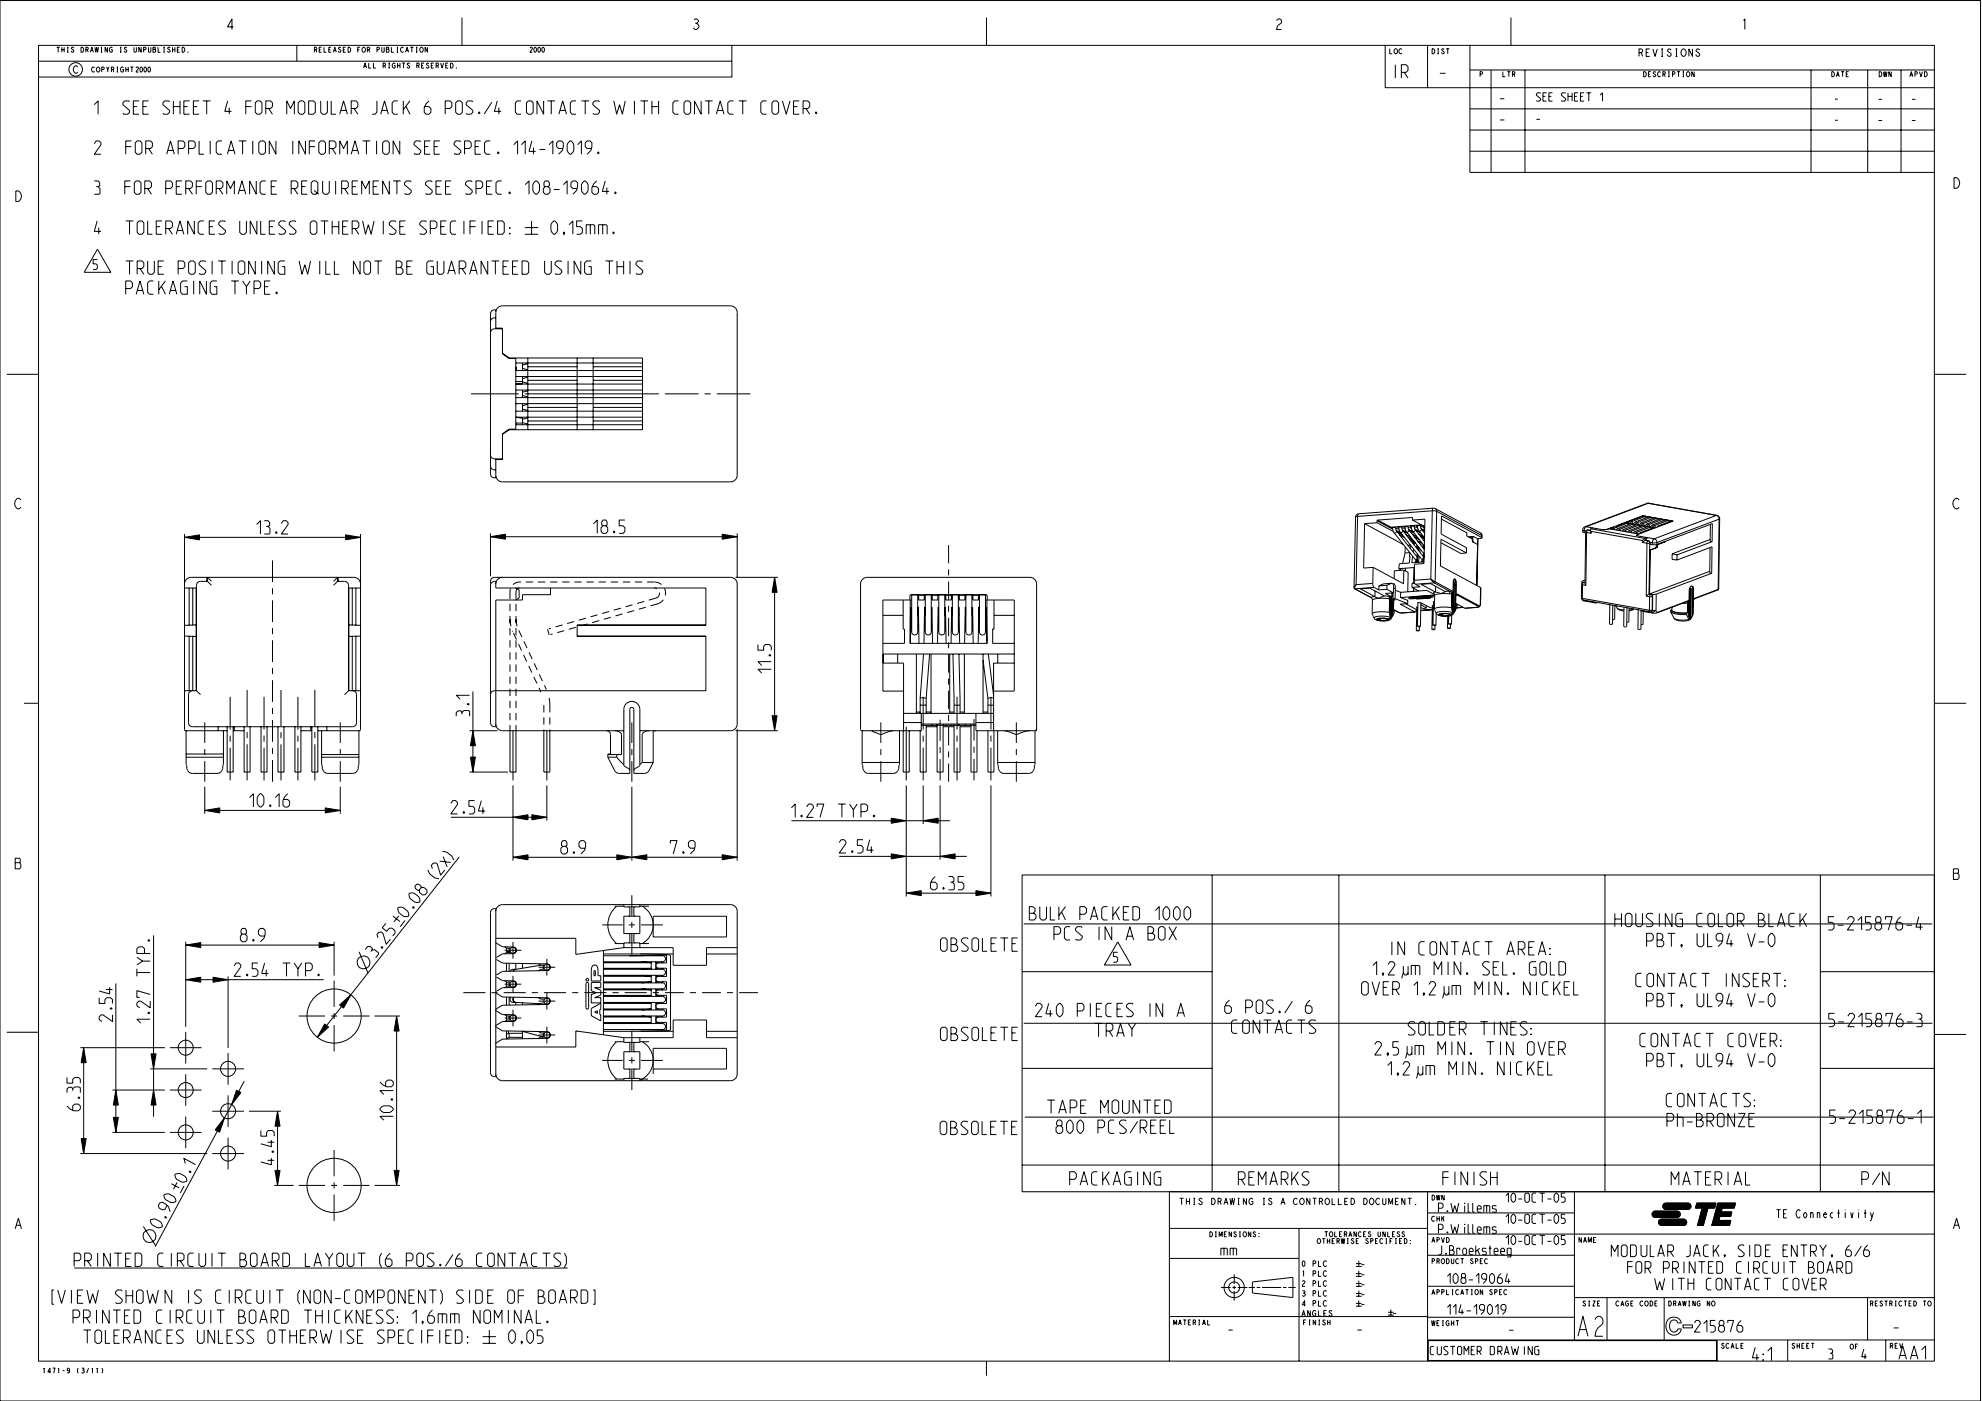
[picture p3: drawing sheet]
<svg xmlns="http://www.w3.org/2000/svg" width="594mm" height="420mm" viewBox="0 0 594 420" stroke-linecap="round" stroke-linejoin="round" font-family="sans-serif">
<g fill="none" stroke="#000" stroke-width=".3">
<path d="M0 .2h594v420h-594zM11.6 13.6h568.5v394.6h-568.5zM11.6 18.4h207.9M17 14.2h.9M17.4 14.2v1.5M18.5 14.2v1.5M18.5 14.9h.7M19.2 14.2v1.5M20.2 14.2h.3M20.2 15.7h.3M20.3 14.2v1.5M22.1 14.4l-.2-.2-.5 .2 .7 .8-.1 .3-.3 .2-.4-.4"/>
<path d="M24.3 14.2a.76 .76 0 0 1 .8 .7 .76 .76 0 0 1-.8 .8zM25.7 14.9l.7-.1v-.5l-.7-.1v1.5M26.2 14.9l.3 .8M27.1 15.7l.5-1.5 .4 1.5M27.3 15.2h.5M28.5 14.2l.2 1.5 .3-1.5 .3 1.5 .2-1.5M30.3 14.2h.3M30.3 15.7h.3M30.4 14.2v1.5M32.2 14.2v1.5l-.7-1.5v1.5M33.7 14.4l-.3-.2a.77 .77 0 0 0-.6 .7 .77 .77 0 0 0 .6 .8l.3-.3v-.5h-.4M36 14.2h.4"/>
<path d="M36 15.7h.4M36.2 14.2v1.5M38 14.4l-.3-.2-.4 .2 .7 .8-.1 .3-.3 .2-.4-.4M40.2 14.2v1.2l.3 .3 .4-.3v-1.2M42.4 14.2v1.5l-.8-1.5v1.5M43.1 14.9l.6-.1v-.5l-.6-.1v1.5M44.5 14.2v1.2l.3 .3 .4-.3v-1.2M45.9 14.2l.7 .1 .1 1.1-.2 .3h-.6zM45.9 14.8h.6M47.4 14.2v1.5h.7M49 14.2h.4M49 15.7h.4"/>
<path d="M49.2 14.2v1.5M51 14.4l-.3-.2-.4 .2 .7 .8-.1 .3-.3 .2-.4-.4M51.7 14.2v1.5M51.7 14.9h.8M52.5 14.2v1.5M53.2 14.9h.4M53.9 14.2h-.7v1.5h.7M54.6 14.2a.76 .76 0 0 1 .8 .7 .76 .76 0 0 1-.8 .8zM56.3 15.5l.1 .2zM69.9 8h-1.6l1.3-2.3v3.1M89 13.6v4.8M94.3 14.9l.6-.1v-.5l-.6-.1v1.5"/>
<path d="M94.7 14.9l.3 .8M95.7 14.9h.5M96.5 14.2h-.8v1.5h.8M97.2 14.2v1.5h.7M98.6 14.9h.5M99.3 14.2h-.7v1.5h.7M100 15.7l.4-1.5 .5 1.5M100.2 15.2h.5M102.2 14.4l-.2-.2-.5 .2 .7 .8-.1 .3-.3 .2-.4-.4M103 14.9h.4M103.7 14.2h-.7v1.5h.7M104.4 14.2a.76 .76 0 0 1 .8 .7 .76 .76 0 0 1-.8 .8z"/>
<path d="M107.3 14.9h.4M108 14.2h-.7v1.5M108.8 14.3l.2-.1a.77 .77 0 0 1 .6 .7 .77 .77 0 0 1-.6 .8l-.5-.8zM109.2 19.9h.6M110.2 14.9l.6-.1v-.5l-.6-.1v1.5M110.6 18.9v1.5h.7M110.6 14.9l.3 .8M112 18.9v1.5h.7M113.1 14.9l.6-.1v-.5l-.6-.1v1.5M114.5 14.2v1.2l.3 .3 .4-.3v-1.2M114.9 19.7l.6-.2v-.5l-.6-.1v1.5M115.4 19.7l.2 .7"/>
<path d="M115.9 14.2l.7 .1 .1 1.1-.2 .3h-.6zM115.9 14.8h.6M116.5 18.9h.4M116.7 18.9v1.5M117.4 14.2v1.5h.7M118.5 19.2l-.3-.3a.77 .77 0 0 0-.6 .8 .77 .77 0 0 0 .6 .7l.3-.2v-.5h-.3M119 14.2h.4M119 15.7h.4M119.2 14.2v1.5M119.2 18.9v1.5M119.2 19.7h.8M120 18.9v1.5"/>
<path d="M120.6 18.9h.9M121 14.4l-.3-.2a.77 .77 0 0 0-.6 .7 .77 .77 0 0 0 .6 .8l.3-.3M121 18.9v1.5M121.6 15.7l.5-1.5 .4 1.5M121.8 15.2h.6M122.8 19.2l-.2-.3-.5 .3 .7 .7v.4l-.4 .1-.4-.4M123.1 14.2h.9M123.5 14.2v1.5M124.8 14.2h.4M124.8 15.7h.4M125 14.2v1.5M125 19.7l.6-.2v-.5l-.6-.1v1.5"/>
<path d="M125.5 19.7l.2 .7M126.1 14.3l.2-.1a.77 .77 0 0 1 .7 .7 .77 .77 0 0 1-.7 .8l-.4-.8zM126.5 19.7h.4M127.2 18.9h-.7v1.5h.7M128.2 14.2v1.5l-.7-1.5v1.5M128.6 19.2l-.2-.3-.5 .3 .7 .7-.1 .4-.3 .1-.4-.4M129.3 19.7h.5M130.1 18.9h-.8v1.5h.8M130.8 19.7l.6-.2v-.5l-.6-.1v1.5M131.2 19.7l.3 .7M132.1 18.9l.5 1.5 .4-1.5M133.7 19.7h.4"/>
<path d="M134.4 18.9h-.7v1.5h.7M135.1 18.9a.76 .76 0 0 1 .8 .8 .76 .76 0 0 1-.8 .7zM138.6 5.3v8.3M158.9 14.5l.2-.3 .6 .2-.8 1.3h.8M160.2 14.4l.4-.2 .3 .4v.6l-.3 .5-.5-.5zM161.4 14.4l.3-.2 .4 .4v.6l-.4 .5-.4-.5zM162.6 14.4l.3-.2 .4 .4v.6l-.4 .5-.4-.5zM208.1 5.9l.4-.2a.79 .79 0 0 1 1 .8l-.6 .5a.88 .88 0 0 1 .5 1.4 .88 .88 0 0 1-1.5-.1M208.5 7h.4M219.5 13.6v9.5h-207.9M295.9 5.3v8.3M382.8 6.2l.6-.5h.4l.6 .5a1.22 1.22 0 0 1-1 1.3l-.5 1.3h1.5"/>
<path d="M415.4 13.6v12.7h164.7M416.8 14.6v1.5h.7M418.3 14.7l.2-.1a.78 .78 0 0 1 .7 .8 .78 .78 0 0 1-.7 .7l-.4-.7zM418.5 19.4v4M420.4 14.9l-.2-.3a.77 .77 0 0 0-.7 .8 .77 .77 0 0 0 .7 .7l.2-.2M428.1 13.6v12.7M429.5 14.6a.76 .76 0 0 1 .8 .8 .76 .76 0 0 1-.8 .7zM431.1 16.1h.4M431.1 14.6h.4M431.3 14.6v1.5M433.1 14.9l-.2-.3-.5 .3 .7 .7-.1 .4-.3 .1-.4-.3M433.8 14.6h.9"/>
<path d="M434.2 14.6v1.5M440.8 13.6v38.1h139.3M453.2 5.3v8.3M491.6 15.8l.9-.2v-.7l-.9-.2v2.2M492.2 15.8l.4 1.1M493.7 15.8h.7M494.8 14.7h-1.1v2.2h1.1M495.7 14.7l.7 2.2 .6-2.2M498.2 14.7h.6M498.3 16.9h.5M498.5 14.7v2.2M501.2 15l-.4-.3-.7 .3 .2 .4 .9 .8-.1 .5-.6 .2-.5-.5"/>
<path d="M502.5 14.7h.6M502.5 16.9h.6M502.8 14.7v2.2M504.5 14.9l.3-.2a1.14 1.14 0 0 1 .9 1.1 1.14 1.14 0 0 1-.9 1.1l-.3-.2a1.3 1.3 0 0 1 0-1.8zM507.6 14.7v2.2l-1.1-2.2v2.2M509.7 15l-.4-.3-.6 .3 .1 .4 .9 .8-.1 .5-.5 .2-.6-.5M522.9 6.2l.4-.5v3.1M23.3 20.1l-.4-.4a1.14 1.14 0 0 0-.9 1.1 1.14 1.14 0 0 0 .9 1.2l.4-.4M28.3 31.4l1.1-1.1v4M28.4 20.3l-.3-.2a.77 .77 0 0 0-.6 .7 .77 .77 0 0 0 .6 .8l.3-.2M29.2 20.2l.1-.1a.77 .77 0 0 1 .7 .7 .77 .77 0 0 1-.7 .8l-.4-.8zM30.5 20.8l.7-.1v-.5l-.7-.1v1.5"/>
<path d="M32 20.1l.3 .7v.8M32.7 20.1l-.4 .7M33.4 20.8l.6-.1v-.5l-.6-.1v1.5M33.9 20.8l.2 .8M35 20.1h.4M35 21.6h.4M35.2 20.1v1.5M37 20.3l-.3-.2a.77 .77 0 0 0-.6 .7 .77 .77 0 0 0 .6 .8l.3-.2v-.6h-.3M37.7 20.1v1.5M37.7 20.8h.8M38.5 20.1v1.5M38.9 30.5l-.3-.2h-1.2l-.5 .5v.6l2 1.7v.6l-.6 .6h-1.2l-.2-.3"/>
<path d="M39.1 20.1h.9M39.5 20.1v1.5M40 32h1.1M40.8 20.4l.2-.3 .5 .2-.7 1.3h.7M41.7 30.3h-1.7v4h1.7M42.3 20.1l.4 .4v.7l-.3 .4-.4-.4v-.7zM42.9 32h1.1M43.5 20.1l.4 .4v.7l-.3 .4-.4-.4v-.7zM44.6 30.3h-1.7v4h1.7M44.7 20.1l.4 .4v.7l-.3 .4-.4-.4v-.7zM50.9 30.5l-.3-.2h-1.2l-.5 .5v.6l2 1.7v.6l-.6 .6h-1.2l-.2-.3M52 32h2"/>
<path d="M52 30.3v4M54 30.3v4M55.1 32h1.2M56.9 30.3h-1.8v4h1.8M58 32h1.1M59.7 30.3h-1.7v4h1.7M60.9 30.3h2.2M62 30.3v4M68.3 30.3l-.9 3.1h2M68.8 32.3v2M73.7 32h1.7M75.4 30.3h-1.7v4"/>
<path d="M77.1 30.3h.9l.6 .5v2.9l-.6 .6h-.9l-.5-.6v-2.9zM79.7 32.5h1.4l.6-.5v-1.2l-.6-.5h-1.4v4M80.6 32.5l1.1 1.8M86 34.3v-4l1.1 2.2 1.2-2.2v4M89.4 30.8l.6-.5h.9l.5 .5v2.9l-.5 .6h-.9l-.6-.6zM92.6 30.3h1.4l.6 .5v2.9l-.6 .6h-1.4zM96.2 30.3v3.4l.6 .6h.8l.6-.6v-3.4M99.3 30.3v4h1.5M101.9 34.3l1.1-4 1.2 4M102.3 33.1h1.5M105.3 32.5h1.5l.5-.5v-1.2l-.5-.5h-1.5v4M106.2 32.5l1.1 1.8"/>
<path d="M109 20.4l.5-1.5 .4 1.5M113 30.3v3.4l-.5 .6h-.9M114.2 34.3l1.1-4 1.2 4M114.6 33.1h1.5M116.5 20.4h.4M119.3 30.3h-1.1l-.6 .5v2.9l.6 .6h1.1M120.9 30.3v4M121.8 32l1.1 2.3M122.9 30.3l-2 2.6M128.7 30.3l-.9 .8-.6 1.2v1.4l.6 .6h.9l.5-.6v-1.2l-.5-.5h-1.3M133.5 32.5h1.4l.6-.5v-1.2l-.6-.5h-1.4v4M136.8 20.3l.1 .1z"/>
<path d="M137.2 30.3h.9l.6 .5v2.9l-.6 .6h-.9l-.5-.6v-2.9zM141.8 30.5l-.3-.2h-1.1l-.6 .5v.6l2 1.7v.6l-.6 .6h-1.1l-.3-.3M143.6 33.6l.3 .2-.1 .3-.3-.2zM147.5 30.6l-2.3 3.6M149.1 30.3l-.8 3.1h2M149.6 32.3v2M156.3 30.3h-1.2l-.5 .5v2.9l.5 .6h1.2M158.5 30.3h.8l.6 .5v2.9l-.6 .6h-.8l-.6-.6v-2.9zM163 30.3v4l-2-4v4M164.2 30.3h2.3M165.3 30.3v4M167.6 34.3l1.2-4 1.1 4"/>
<path d="M168 33.1h1.5M172.8 30.3h-1.2l-.6 .5v2.9l.6 .6h1.2M174.4 30.3h2.3M175.5 30.3v4M179.8 30.5l-.3-.2h-1.1l-.6 .5v.6l2 1.7v.6l-.6 .6h-1.1l-.3-.3M184.1 30.3l.8 4 .9-2.9 .9 2.9 .8-4M190.3 30.3v4M192.1 30.3h2.3M193.2 30.3v4M195.5 32h2M195.5 30.3v4M197.5 30.3v4"/>
<path d="M203.5 30.3h-1.1l-.6 .5v2.9l.6 .6h1.1M205.1 30.8l.6-.5h.9l.5 .5v2.9l-.5 .6h-.9l-.6-.6zM210.3 30.3v4l-2-4v4M211.4 30.3h2.3M212.6 30.3v4M214.9 34.3l1.1-4 1.1 4M215.2 33.1h1.6M220 30.3h-1.1l-.6 .5v2.9l.6 .6h1.1M221.6 30.3h2.3M222.8 30.3v4M229.9 30.3h-1.1l-.6 .5v2.9l.6 .6h1.1M231.5 30.8l.6-.5h.8l.6 .5v2.9l-.6 .6h-.8l-.6-.6z"/>
<path d="M234.7 30.3l1.1 4 1.1-4M238 32h1.1M239.7 30.3h-1.7v4h1.7M240.9 32.5h1.4l.6-.5v-1.2l-.6-.5h-1.4v4M241.7 32.5l1.2 1.8M244.7 33.6l.2 .2v.3l-.3-.2zM420.3 21.7h1.4l.6-.6v-1.1l-.6-.6h-1.4v4M421.1 21.7l1.2 1.7M431.8 22h1.8M440.8 32.7h139.3M440.8 21h139.3M440.8 39h139.3"/>
<path d="M443.9 22.3l.6-.2v-.5l-.6-.1v1.5M447.2 21v30.7M449.9 29.6h1.3M449.9 36h1.3M450.7 21.5v1.5h.7M452.1 21.5h.9M452.5 21.5v1.5M453.6 22.3l.6-.2v-.5l-.6-.1v1.5M454.1 22.3l.2 .7M457.4 21v30.7M460.8 35.8h1.1M462 28l-.8-.2-.4 .4v.3l1.2 1.1v.4l-.3 .3-.9-.2"/>
<path d="M462.8 28.9h.7M463.8 27.8h-1v2.5h1M464.5 28.9h.8M465.6 27.8h-1.1v2.5h1.1M469.5 28l-.9-.2-.3 .4v.3l1.2 1.1v.4l-.3 .3-.9-.2M470.3 28.9h1.2M470.3 27.8v2.5M471.5 27.8v2.5M472.2 28.9h.7M473.3 27.8h-1.1v2.5h1.1M474 28.9h.7M475.1 27.8h-1.1v2.5h1.1"/>
<path d="M475.8 27.8h1.4M476.5 27.8v2.5M479.9 28.5l.7-.7v2.5M493 21.5a.76 .76 0 0 1 .8 .8 .76 .76 0 0 1-.8 .7zM494.4 22.3h.4M495.1 21.5h-.7v1.5h.7M496.6 21.7l-.3-.2-.5 .2 .8 .8-.1 .4-.4 .1-.4-.4M498 21.7l-.3-.2a.77 .77 0 0 0-.6 .8 .77 .77 0 0 0 .6 .7l.3-.2M498.7 22.3l.7-.2v-.5l-.7-.1v1.5M499.2 22.3l.3 .7M500.3 21.5h.4M500.3 23h.4"/>
<path d="M500.5 21.5v1.5M501.6 22.3l.6-.2v-.5l-.6-.1v1.5M503 21.5h.9M503.4 21.5v1.5M504.7 21.5h.3M504.7 23h.3M504.9 21.5v1.5M506 21.6l.2-.1a.77 .77 0 0 1 .6 .8 .77 .77 0 0 1-.6 .7l-.4-.7zM508.1 21.5v1.5l-.7-1.5v1.5M543.2 21v30.7M549.4 21.5a.76 .76 0 0 1 .8 .7 .76 .76 0 0 1-.8 .8zM550.3 29.7h.9"/>
<path d="M550.3 36.1h.9M550.7 23l.5-1.5 .4 1.5M550.9 22.5h.5M552.2 21.5h.9M552.6 21.5v1.5M553.7 22.3h.5M554.4 21.5h-.7v1.5h.7M560.1 21v30.7M563.4 29.8h1.1M563.4 36.1h1.1M563.6 21.5a.76 .76 0 0 1 .8 .8 .76 .76 0 0 1-.8 .7zM564.9 21.5l.2 1.5 .3-1.5 .3 1.5 .2-1.5"/>
<path d="M567.2 21.5v1.5l-.7-1.5v1.5M570.1 21v30.7M572.8 23l.4-1.5 .5 1.5M573 22.5h.5M573.4 29.8h1.1M573.4 36.1h1.1M574.3 22.3l.7-.2v-.5l-.7-.1v1.5M575.7 21.5l.4 1.5 .5-1.5M577.2 21.5a.76 .76 0 0 1 .8 .8 .76 .76 0 0 1-.8 .7zM4.7 57.3a1.59 1.59 0 0 1 1.7 1.5 1.59 1.59 0 0 1-1.6 1.6zM28.3 43.1l.6-.8h.8l.6 .5v.6l-2 2.9h2M28.3 54.3h1.1l.5 .5v.9l-.5 .3"/>
<path d="M28.9 56h.5l.6 .5v1.5l-.3 .3h-1.4M37.4 56h1.7M37.7 44h1.7M39.1 54.3h-1.7v4M39.4 42.3h-1.7v4M40.6 42.8l.5-.5h.9l.6 .5v2.9l-.6 .6h-.9l-.5-.6zM40.9 54.3h.8l.6 .5v2.9l-.6 .6h-.8l-.6-.6v-2.9zM43.4 56.5h1.5l.5-.5v-1.2l-.5-.5h-1.5v4M43.7 44.5h1.4l.6-.5v-1.2l-.6-.5h-1.4v4M44.3 56.5l1.1 1.8M44.6 44.5l1.1 1.8M49.7 56.5h1.4l.6-.5v-1.2l-.6-.5h-1.4v4"/>
<path d="M50 46.3l1.1-4 1.2 4M50.4 45.1h1.5M52.9 56h1.1M53.4 44.5h1.5l.5-.5v-1.2l-.5-.5h-1.5v4M54.6 54.3h-1.7v4h1.7M55.7 56.5h1.4l.6-.5v-1.2l-.6-.5h-1.4v4M56.6 44.5h1.4l.6-.5v-1.2l-.6-.5h-1.4v4M56.6 56.5l1.1 1.8M58.9 56h1.7M59.7 42.3v4h1.4M60.6 54.3h-1.7v4M61.7 54.8l.6-.5h.8l.6 .5v2.9l-.6 .6h-.8l-.6-.6z"/>
<path d="M63 42.3v4M64.9 56.5h1.4l.6-.5v-1.2l-.6-.5h-1.4v4M65.7 56.5l1.2 1.8M66.6 42.3h-1.2l-.5 .5v2.9l.5 .6h1.2M68 58.3v-4l1.1 2.2 1.2-2.2v4M68.2 46.3l1.1-4 1.2 4M68.6 45.1h1.5M71.4 58.3l1.2-4 1.1 4M71.6 42.3h2.3M71.8 57.1h1.5M72.8 42.3v4M75.8 42.3v4"/>
<path d="M76.9 54.3v4l-2-4v4M78.2 42.3h.8l.6 .5v2.9l-.6 .6h-.8l-.6-.6v-2.9zM79.7 54.3h-1.1l-.6 .5v2.9l.6 .6h1.1M81.3 56h1.2M82.8 42.3v4l-2-4v4M83 54.3h-1.7v4h1.7M87.3 56.5h1.5l.5-.5v-1.2l-.5-.5h-1.5v4M87.8 42.3v4M88.2 56.5l1.1 1.8M90.5 56h1.1M91.6 42.3v4l-2-4v4M92.2 54.3h-1.7v4h1.7"/>
<path d="M92.8 44h1.7M93.3 54.8l.6-.5h.9l.5 .5v2.9l-.5 .6h-.9l-.6-.6zM94.2 57.1l1.4 1.2M94.5 42.3h-1.7v4M95.6 42.8l.6-.5h.8l.6 .5v2.9l-.6 .6h-.8l-.6-.6zM96.8 54.3v3.4l.5 .6h.9l.6-.6v-3.4M98.8 44.5h1.4l.6-.5v-1.2l-.6-.5h-1.4v4M99.6 44.5l1.2 1.8M100.7 54.3v4M101.9 46.3v-4l1.1 2.2 1.2-2.2v4M102.5 56.5h1.4l.6-.5v-1.2l-.6-.5h-1.4v4M103.3 56.5l1.2 1.8"/>
<path d="M105.3 46.3l1.2-4 1.1 4M105.6 56h1.2M105.7 45.1h1.5M107.3 54.3h-1.7v4h1.7M108.5 58.3v-4l1.1 2.2 1.2-2.2v4M108.8 42.3h2.2M109.9 42.3v4M111.9 56h1.1M112.9 42.3v4M113.6 54.3h-1.7v4h1.7M114.8 42.8l.5-.5h.9l.6 .5v2.9l-.6 .6h-.9l-.5-.6zM116.8 54.3v4l-2-4v4"/>
<path d="M117.9 54.3h2.3M119 54.3v4M119.9 42.3v4l-2-4v4M123.3 54.5l-.3-.2h-1.1l-.6 .5v.6l2 1.7v.6l-.5 .6h-1.2l-.3-.3M126.2 42.5l-.3-.2h-1.1l-.6 .5v.6l2 1.7v.6l-.6 .6h-1.1l-.3-.3M127.3 44h1.2M129 42.3h-1.7v4h1.7M129.6 54.5l-.3-.2h-1.1l-.6 .5v.6l2 1.7v.6l-.6 .6h-1.1l-.3-.3M130.2 44h1.1M130.8 56h1.1M131.9 42.3h-1.7v4h1.7M132.5 54.3h-1.7v4h1.7"/>
<path d="M133.6 56h1.2M135.3 54.3h-1.7v4h1.7M138.2 42.5l-.3-.2h-1.1l-.6 .5v.6l2 1.7v.6l-.6 .6h-1.1l-.3-.3M139.3 44.5h1.5l.5-.5v-1.2l-.5-.5h-1.5v4M141.6 54.5l-.3-.2h-1.1l-.6 .5v.6l2 1.7v.6l-.6 .6h-1.1l-.3-.3M142.5 44h1.1M142.8 56.5h1.4l.6-.5v-1.2l-.6-.5h-1.4v4M144.2 42.3h-1.7v4h1.7M145.9 56h1.1M147 42.3h-1.1l-.6 .5v2.9l.6 .6h1.1M147.6 54.3h-1.7v4h1.7M149.3 45.6l.3 .2-.1 .3-.3-.2z"/>
<path d="M150.5 54.3h-1.2l-.5 .5v2.9l.5 .6h1.2M152.8 57.6l.2 .2-.1 .3-.2-.2zM154.1 43.4l1.1-1.1v4M156.4 43.4l1.1-1.1v4M157.5 55.4l1.2-1.1v4M159.5 42.3l-.8 3.1h2M160 44.3v2M160.1 54.8l.6-.5h.2l.9 1.1v1.7l-.9 1.2h-.2l-.9-1.2v-1.7zM161.8 44.8h1.7M163.5 56l-.4-.3v-.9l.4-.5h.9l.4 .5v.9l-.4 .3 .5 .5v1.2l-.5 .6h-.9l-.6-.6v-1.2l.6-.5h.9M164.7 43.4l1.1-1.1v4M166.1 56.8h1.7"/>
<path d="M168.8 44.5h-1.3l-.6-.5v-1.2l.6-.5h.9l.5 .5-.2 2.3-1.2 1.2M168.9 55.4l1.2-1.1v4M170.4 42.8l.5-.5h.3l.9 1.1v1.7l-.9 1.2h-.3l-.5-.6-.3-.6v-1.7zM173 56.5h-1.2l-.6-.5v-1.2l.6-.5h.9l.5 .5-.3 2.3-1.1 1.2M173.2 43.4l1.2-1.1v4M174.7 54.8l.5-.5h.3l.9 1.1v1.7l-.9 1.2h-.3l-.5-.6-.3-.6v-1.7zM177.3 44.5h-1.2l-.6-.5v-1.2l.6-.5h.8l.6 .5-.3 2.3-1.1 1.2M178.9 54.3l-.8 .8-.6 1.2v1.4l.6 .6h.8l.6-.6v-1.2l-.6-.5h-1.2M179.3 45.6l.3 .2-.1 .3-.3-.2zM181.5 54.3l-.8 3.1h2M182 56.3v2M184.5 57.6l.3 .2-.1 .3-.3-.2z"/>
<path d="M440.8 45.4h139.3M586 53.3a1.59 1.59 0 0 1 1.7 1.6 1.59 1.59 0 0 1-1.7 1.6zM29.1 66.3l-.8 3.1h2M29.2 77.8h-1.3v1.3h.9l.4 .5v.8l-.4 .4h-.9M29.2 74.7l4 7h-8zM29.6 68.3v2M37.7 66.3h2.3M37.7 78.3h2.3M38.9 66.3v4M38.9 78.3v4M41.7 66.3h.9l.5 .5v2.9l-.5 .6h-.9l-.6-.6v-2.9zM44.3 66.3v4h1.4"/>
<path d="M44.3 78.3v3.4l.6 .6h.8l.6-.6v-3.4M46.9 68h1.1M47.4 80h1.2M48.6 66.3h-1.7v4h1.7M49.1 78.3h-1.7v4h1.7M49.7 68.5h1.4l.6-.5v-1.2l-.6-.5h-1.4v4M50.6 68.5l1.1 1.8M52.9 70.3l1.1-4 1.1 4M53.2 69.1h1.6M57.1 78.3h.9l.6 .5v2.9l-.6 .6h-.9l-.5-.6v-2.9zM58.3 66.3v4l-2-4v4M61.1 66.3h-1.1l-.6 .5v2.9l.6 .6h1.1"/>
<path d="M61.7 78.5l-.3-.2h-1.1l-.6 .5v.6l2 1.7v.6l-.6 .6h-1.1l-.3-.3M62.8 68h1.1M63.6 78.3v4M64.5 66.3h-1.7v4h1.7M65.4 78.3h2.3M66.6 78.3v4M67.6 66.5l-.3-.2h-1.1l-.6 .5v.6l2 1.7v.6l-.6 .6h-1.1l-.3-.3M69.6 78.3v4M71.4 78.8l.6-.5h.9l.5 .5v2.9l-.5 .6h-.9l-.6-.6zM71.9 66.3v3.4l.6 .6h.8l.6-.6v-3.4M76.6 78.3v4l-2-4v4M77 66.3v4l-2-4v4"/>
<path d="M78.2 66.3v4h1.4M78.5 78.3v4M80.8 68h1.1M82.3 78.3v4l-2-4v4M82.5 66.3h-1.7v4h1.7M85.4 78.3h-1.4l-.6 .5v2.9l.6 .6h1.4v-2.3h-.8M85.6 66.5l-.3-.2h-1.1l-.6 .5v.6l2 1.7v.6l-.6 .6h-1.1l-.3-.3M88.8 66.5l-.3-.2h-1.2l-.5 .5v.6l2 1.7v.6l-.6 .6h-1.2l-.2-.3M89.7 78.3l.9 4 .8-2.9 .9 2.9 .8-4M93.6 66.3h.9l.5 .5v2.9l-.5 .6h-.9l-.6-.6v-2.9zM95.9 78.3v4M96.2 66.3h2.3"/>
<path d="M97.3 66.3v4M97.7 78.3v4h1.4M99.6 68h2M99.6 66.3v4M100.3 78.3v4h1.4M101.6 66.3v4M102.8 68h1.1M104.5 66.3h-1.7v4h1.7M105.6 68.5h1.4l.6-.5v-1.2l-.6-.5h-1.4v4M106.5 68.5l1.1 1.8M108 78.3v4l-2-4v4M108.8 66.3l.8 4 .9-2.9 .8 2.9 .9-4"/>
<path d="M109.1 78.8l.6-.5h.9l.5 .5v2.9l-.5 .6h-.9l-.6-.6zM112.3 78.3h2.3M113.4 78.3v4M114.9 66.3v4M118.8 66.5l-.3-.2h-1.2l-.5 .5v.6l2 1.7v.6l-.6 .6h-1.2l-.2-.3M119.9 68h1.1M121.6 66.3h-1.7v4h1.7M122 80h1.1M123.7 78.3h-1.7v4h1.7M127.9 66.5l-.3-.2h-1.1l-.6 .5v.6l2 1.7v.6l-.6 .6h-1.1l-.3-.3M129 68.5h1.5l.5-.5v-1.2l-.5-.5h-1.5v4M130 78.3h-1.4l-.6 .5v2.9l.6 .6h1.4v-2.3h-.9"/>
<path d="M131.1 78.3v3.4l.6 .6h.9l.5-.6v-3.4M132.2 68h1.1M133.9 66.3h-1.7v4h1.7M136.8 66.3h-1.2l-.6 .5v2.9l.6 .6h1.2M139.1 66.3v4M140.9 68h1.8M142.7 66.3h-1.8v4M144.6 66.3v4M146.3 78.3v4l-2-4v4M146.4 68h1.1M147.4 78.3h2.3M148.1 66.3h-1.7v4h1.7"/>
<path d="M148.6 78.3v4M149.2 66.3h1.5l.5 .5v2.9l-.5 .6h-1.5zM150.9 80h1.1M152.6 78.3h-1.7v4h1.7M152.9 70h.1l-.1 .3zM152.9 68.3h.1l-.1 .2zM153.7 80h1.2M155.4 78.3h-1.7v4h1.7M156.6 78.3h1.4l.6 .5v2.9l-.6 .6h-1.4zM157.4 70.3h4M157.4 68.3h4M159.4 66.3v4"/>
<path d="M163.3 78.3v3.4l.6 .6h.9l.5-.6v-3.4M166.1 66.3h.3l.8 1.1v1.7l-.8 1.2h-.3l-.6-.6-.3-.6v-1.7zM168.5 78.5l-.3-.2h-1.2l-.5 .5v.6l2 1.7v.6l-.6 .6h-1.1l-.3-.3M169 69.7l.2-.1 .1 .2-.2 .3-.2-.1zM169.3 69.9l-.3 .6M170.4 78.3v4M170.7 67.4l1.1-1.1v4M174.2 78.3v4l-2-4v4M174.7 66.3h-1.8v1.7h1.2l.6 .5v1.2l-.6 .6h-1.2M175.8 70.3v-2.9h2.3l.3 .3v2.6M177 67.4v2.9M177.3 78.3h-1.4l-.6 .5v2.9l.6 .6h1.4v-2.3h-.8"/>
<path d="M179.5 70.3v-2.9h2.3l.3 .3v2.6M180.8 67.4v2.9M181.6 78.3h2.3M182.8 78.3v4M183.9 69.6l.3 .2-.1 .3-.3-.2zM185 80h2M185 78.3v4M187 78.3v4M188.9 78.3v4M192.8 78.5l-.3-.2h-1.2l-.5 .5v.6l2 1.7v.6l-.6 .6h-1.2l-.2-.3M37.7 86.5h1.4l.6-.5v-1.2l-.6-.5h-1.4v4M40.9 88.3l1.1-4 1.1 4"/>
<path d="M41.1 80.5h1.5l.5-.5v-1.2l-.5-.5h-1.5v4M41.2 87.1h1.6M42 80.5l1.1 1.8M46 84.3h-1.1l-.6 .5v2.9l.6 .6h1.1M47.6 84.3v4M48.5 86l1.1 2.3M49.6 84.3l-2 2.6M50.8 88.3l1.1-4 1.1 4M51.1 87.1h1.6M53.4 80.5h1.5l.5-.5v-1.2l-.5-.5h-1.5v4M56.2 84.3h-1.4l-.6 .5v2.9l.6 .6h1.4v-2.3h-.9M58.1 84.3v4"/>
<path d="M61.9 84.3v4l-2-4v4M65 84.3h-1.4l-.6 .5v2.9l.6 .6h1.4v-2.3h-.8M69.3 84.3h2.3M70.5 84.3v4M72.8 84.3l1.1 1.7v2.3M75 84.3l-1.1 1.7M76.2 86.5h1.4l.6-.5v-1.2l-.6-.5h-1.4v4M79.3 86h1.2M81 84.3h-1.7v4h1.7M82.9 87.6l.2 .2-.1 .3-.2-.2zM118.9 80.3h1.1l.6-.6v-.9l-.9-.5h-.8v4h1.4l.6-.6v-.9l-.6-.5h-.3M134.3 82.3l1.1-4 1.2 4"/>
<path d="M134.7 81.1h1.5M137.7 80.5h1.4l.6-.5v-1.2l-.6-.5h-1.4v4M138.6 80.5l1.1 1.8M140.9 82.3l1.1-4 1.1 4M141.2 81.1h1.6M148.7 98.6v-4.9a2 2 0 0 1 2-2h68.4a2 2 0 0 1 2 2v48.8a2 2 0 0 1-2 2h-68.4a2 2 0 0 1-2-2v-4.9M148.7 95.3h-.4a1.2 1.2 0 0 0-1.2 1.2M148.7 93.5v-.6h-.4a1.2 1.2 0 0 0-1.2 1.2v48a1.28 1.28 0 0 0 1.6 1.2v-.6M148.7 98.4h2v7.7l2 1.4h2v21.2h-2l-2 1.4v7.7h-2M150.7 98.6h-2.4a1.2 1.2 0 0 0-1.2 1.2M2 112.3h9.6M141.3 118.1h14.3"/>
<path d="M150.7 105.9l2 1.5h40v21.5h-40l-2 1.4M151.9 106.8v.2M153.2 107.3l-.1 .2M154.7 119.2h38M154.7 117h38M154.7 115.2h38M154.7 114.4h2M154.7 112.9h38M154.7 111.1h38M154.7 108.9h38M154.7 110.2v.9M154.7 109.9l.2 .6-.1 .5"/>
<path d="M156.7 108.9v2.2M156.7 112.9v2.3M156.7 117v2.2M156.7 118.6l1.6 .4M156.7 114.5l1.6 .5M156.7 110.5l1.6 .4M156.7 115.1l-1.9 .1M157.4 118.1h40.2M158.3 107.4v21.5M158.3 117.2l-1.6 .4M158.3 114.1h14.8M158.3 113.1l-1.6 .5"/>
<path d="M158.3 110h14.8M158.3 109.1l-1.6 .4M173.1 107.4v21.5M177.9 107.4v21.5M177.9 114.1h14.8M177.9 110h14.8M199.4 118.1h10.1M211.3 118.1h1.8M215 118.1h10M580.1 112.3h9.6M147.1 136.4a1.2 1.2 0 0 0 1.2 1.2h2.4M147.1 139.7a1.28 1.28 0 0 0 1.6 1.2"/>
<path d="M151.9 129.3v.1M152.9 128.7v.2M153.1 128.7l.1 .2M154.7 127.4h38M154.7 123.3h38M154.7 121h38M154.8 121.1l-.1 .2M156.7 121v2.3M156.7 125.1v2.3M156.7 126.7l1.6 .5M156.7 122.7l1.6 .4M156.7 126.9h-2"/>
<path d="M158.3 126.2h14.8M158.3 122.2h14.8M158.3 125.3l-1.6 .4M158.3 121.3l-1.6 .4M177.9 126.2h14.8M177.9 122.2h14.8M192.7 125.1h-38l2 .3M6.3 150l-.6-.6a1.61 1.61 0 0 0-1.3 1.6 1.61 1.61 0 0 0 1.3 1.6l.6-.5M77 157.3l1.1-1.1v3.9M79.3 156.2h1.1l.5 .5v.9l-.5 .3M79.8 157.9h.6l.6 .5v1.5l-.3 .2h-1.4M82.8 159.5l.3 .2-.1 .3-.3-.2z"/>
<path d="M84.4 157l.6-.8h.8l.6 .5v.6l-2 2.8h2M147.1 160v12.8M178 157.1l1.1-1.1v4M180.8 157.7l-.3-.3v-.9l.3-.5h.9l.4 .5v.9l-.4 .3 .6 .5v1.2l-.6 .6h-.9l-.5-.6v-1.2l.5-.5h.9M184.1 159.3l.3 .2-.1 .3-.3-.2zM187.4 156h-1.7v1.7h1.1l.6 .5v1.2l-.6 .6h-1.1M221.1 160v13.2M406.6 155.1l-.5 21.1M407.2 154.9l-.6 .2M407.2 154.9l-.5 20.4M407.5 154.1l-.3 .8M407.5 154.1a1 1 0 0 0-.9 1"/>
<path d="M409.3 157l-.3 13.4 2.8-.3M409.3 157l11.6 6.3M413 156.8l4.9 2.6M413 156.8l-3.7 .2M413 156.2l4.7 2.5M413 156.2v.6M413.2 156l-.2 .2M413.2 156l3.9 2.1M417.1 158.1l.6 .5M417.6 158.2l.5 1.5M417.7 158.4l-.3-.1 1-.1 .6 .3h.6M418.1 159.7l6.3 8 .3 .1"/>
<path d="M418.5 158.3l.3 .9M418.7 158.9l.4 .5M418.8 159.1l.2 .2M418.8 159.2l-.1 .5h-.6M418.8 159.2l6.2 7.8M418.8 158.4l-.2 .1M419 159.4l1.7 1.1M419.1 159.4l1.2 .6M419.4 158.6l.2 .3M419.5 158.1v.4M419.5 158.4l-.3-.3 1.1-.1 .6 .4h.5M419.5 158.5l.4 1.1"/>
<path d="M419.7 159.7l.7 .4M419.8 159.4h-.7M419.9 159.6l6.4 8 .3 .1M420.4 158.1l.2 .9M420.5 158.8l.5 .5 .7-.1M420.6 159l-.1 .6h-.6M420.6 159l6.3 7.9M420.7 158.3h-.3M420.8 159.2l1.4 .8M421.3 158.4l.2 .4M421.4 158v.4M421.4 158.2l-.4-.2 1.2-.1 .5 .3 .6 .1"/>
<path d="M421.4 158.4l.4 1M421.8 159.4l5.3 6.8M422.3 158l.2 .9M422.4 158.7l.5 .4M422.5 158.9l-.1 .6-.6-.1M422.5 158.9l4.6 5.8 .1-.3M422.5 158.2h-.2M422.6 159l1.5 .8M422.9 159.1l1.1 .6M423.1 158.3l.3 .4M423.2 157.8l.1 .5M423.3 158.1l-.4-.3h1.1l.6 .3h.5"/>
<path d="M423.3 158.3l.4 1M423.5 155.2l.1 .8M423.5 155.2l.1 .1M423.5 155.2l-10.3 .8M423.5 159.1h-.6M423.6 156l3.8-.3-.3 13.3-2.9 .2-.1 4.8M423.6 156l3.7 1.9M423.7 159.3l3.5 4.4M424.1 157.8l.3 .9M424.3 158.5l.4 .5M424.4 158.7l-.2 .6h-.5M424.4 158.7l2.8 3.6"/>
<path d="M424.4 158h-.2M424.5 158.9l1.4 .8M424.7 159l1.2 .6M425 158.1l.2 .4M425.1 157.7v.4M425.1 157.9l-.3-.2 1.1-.1 .5 .4h.6M425.1 158.1l.4 1.1M425.4 158.9l-.7 .1M425.5 159.2l1.7 2.1M426 157.7l.2 .9M426.2 158.6l-.1 .6h-.6M426.2 158.6l1.1 1.3"/>
<path d="M426.3 157.9h-.3M426.3 157.4l-9.2 .7M426.4 158.8l.9 .5M426.7 157.6l.3 .2M426.9 158l.2 .4M427 157.8v.2M427 158l.3 .8h-.7l-.5-.4M429.6 153.2l1.3 .1M429.6 153.2l-.5 20.5M429.6 153.2l-22.4 1.7M429.9 152.4l.5 .1M429.9 152.4l-.3 .8"/>
<path d="M429.9 152.4l-22.4 1.7M430.4 152.5l.5 .8M430.4 152.5l13.6 7.3M430.9 153.3l-.5 21.2M430.9 153.3l13.5 7.3M432.3 155.7l7.6 4.1v1l1.7 .9v.7l1.5 .9M444 159.8l.5 .9M444 159.8l.4 .8M474.7 158.9v.6l.4 .2M474.7 158.9l.4 .2M475.1 159.7l.5 .1M475.1 159.1v.6"/>
<path d="M475.1 159.1l.6 .1M475.3 158l-.5 .4-.1 .5M475.6 159.6l.2 .1M475.6 159.6l-.2 15.3 .2 .7M475.7 158h-.4M475.7 158l-.4 .4-.2 .7M475.7 158l5.2 .9M475.8 159.7l-.2 15.9M475.8 159.7l1.4 .2M476 159l-.4 .6M476.1 159h-.1M476.1 159h.1"/>
<path d="M476.2 159l-.4 .7M476.3 159h-.2M476.3 159h-.1M476.3 159l.7 .1-.8-.1M477 158.7l.2 .7M477 158.7l.2 1.2M477.1 158.6l-.1 .1M477.1 158.6l16.3 2.9M477.2 159.4v.5M477.2 159.4l15.4 2.7M477.6 158.4h-.1M477.7 158.3l-.6 .3"/>
<path d="M481.9 158.8h.1M482 158.8l-1.2 .1M482.5 158.6l8.9 1.6M483.3 158.3l-.2 .4M483.4 158.3l.7 .1M483.6 158.8h.2M483.9 158.1l-.5 .6M484.1 158.4l.2 .5M485 158.6l-.2 .4M485 158.6l.8 .1M485.2 157.6l-.5 .7M485.3 159.1h.2"/>
<path d="M485.8 158.7l.2 .5M486.7 158.9l-.2 .4M486.7 158.9l.8 .1M487 159.4h.2M487.4 156.8l.7 .1M487.5 159l.3 .5M488.1 156.9l-4 1.5M488.1 156.9l.2 .4M488.2 157h.1M488.4 159.2l4.1-1.5 .7 .1-4 1.5M488.4 159.2l-.2 .4M488.4 159.2l.8 .1"/>
<path d="M488.6 156.3l-.4 .7M488.7 157l.3-.2 .4 .3M488.7 159.7h.2M488.7 156.3l.7 .1M489.2 156.8l-.9 .4M489.2 159.3l.3 .5M489.4 156.4l.5 .9 .5-.7M489.8 157.2l-.7-.1-4.1 1.5M489.8 157.2l-4 1.5M489.8 157.2l.3 .4M490.1 159.5l4.1-1.5 .7 .1-4 1.5M490.1 159.5l-.2 .4"/>
<path d="M490.1 159.5l.8 .1M490.4 156.6l.7 .1M490.4 157.3l.3-.2 .4 .3M490.4 160h.2M490.9 157.1l-.9 .4M490.9 159.6l.3 .5M491.1 156.7l.5 .9 .5-.7M491.5 157.5l-.7-.1-4.1 1.5M491.5 157.5l-4 1.5M491.5 157.5l.3 .4M491.8 159.8l-.2 .3M491.8 159.8l.5 .1"/>
<path d="M492.1 156.9l.7 .1M492.1 157.6l.3-.2 .4 .3M492.6 157.4l-.9 .4M492.7 154.7l.8 .2M492.8 157l.7 1.2M492.8 154.7l9 1.6-10.9 4.1v.3l5.2 .9M492.8 154.7l-10.9 4.1M492.8 154.7v.1M493.5 154.9l-4.1 1.5M493.5 154.9l.2 .4M493.8 157.2l-.5 .7M493.8 157.2l.7 .1"/>
<path d="M493.8 157.9l.3-.2 .4 .3M493.9 151l-18.6 7M494.3 157.7l-.9 .4M494.3 150.9l-.4 .1M494.3 150.9l-18.6 7.1M494.3 150.9l20.5 3.7M494.5 150.9l-.6 .1M494.5 150.9h-.2M494.5 150.9l20.4 3.7M494.5 157.3l.7 1.2M495.2 155.2l-.8-.2-4 1.6M495.2 155.2l-4.1 1.5"/>
<path d="M495.2 155.2l.2 .4M495.5 157.5l-.5 .7M495.5 157.5l.7 .1M495.5 158.2l.3-.2 .4 .3M496 158l-.9 .4M496.2 157.6l.4 .6M496.3 158.3h-.4l-4.1 1.5M496.9 155.5l-.8-.2-4 1.6M496.9 155.5l-4.1 1.5M496.9 155.5l.2 .4M497.2 157.8l-.3 .3M497.2 157.8l.4 .1"/>
<path d="M498.6 155.8l-.8-.2-4 1.6M498.6 155.8l-4.1 1.5M498.6 155.8l.2 .4M500.3 156.1l-.8-.1-4 1.5M500.3 156.1l-4.1 1.5M500.3 156.1l.2 .4M501.7 156.3h-.5l-4 1.5M513 157.3l-.1 5 .6 .1M514.8 154.6l.5 .3 .3 .8M514.8 154.6l-18.7 7M514.9 154.6a1 1 0 0 1 .9 1M514.9 154.6h-.1"/>
<path d="M515.6 155.7l-18.7 7M515.6 155.7l-.3 21.1M515.8 155.6l-.2 .1M515.8 155.6l-.3 20.9M587.6 150l-.6-.6a1.61 1.61 0 0 0-1.3 1.6 1.61 1.61 0 0 0 1.3 1.6l.6-.5M55.3 161.2l4.5-.8v1.5zM55.3 160.1v14.7M55.3 161.2h52.8M55.3 176.3h3.6M56.7 176.3v11.2M57.8 176.3v11.2M58.8 176.3v30.8"/>
<path d="M58.8 179.9h.1M58.8 178.3h.1M62 173.1v1.2M62.2 174.3h-2.1a1.2 1.2 0 0 0-1.2 1.2v31.6M62.2 174.3v-1.2l1.2 1.2M62.2 174.3l1.2 1.2M81.7 168.1v6.5M81.7 176.4v1.8M100 174.3l1.2-1.2v1.2M101.2 174.3h2.1a1.2 1.2 0 0 1 1.2 1.2v31.6M101.2 174.3l-1.2 1.2M101.4 173.1v1.2"/>
<path d="M103.6 160.4l4.5 .8-4.5 .7zM104.5 179.9h.1M104.5 178.3h.1M104.5 176.3h3.6M104.6 176.3v30.8M105.6 176.3v11.2M106.7 176.3v11.2M108.1 160.1v14.7M147.1 161l4.5-.8v1.5zM147.1 161h74M147.1 175.5a1.2 1.2 0 0 1 1.2-1.2h.4v2h63v11.2h-38.6M150.7 173.1a2 2 0 0 0-2 2"/>
<path d="M154.7 176.3l1 .6v2.4l-1 .6M165.1 176.3v2h-8.4v1.6h-8v38h-.4a1.2 1.2 0 0 1-1.2-1.2v-42.4a1.2 1.2 0 0 1 1.2-1.2h70.8a2 2 0 0 1 2 2v42a2 2 0 0 1-2 2h-27.2M216.6 160.2l4.5 .8-4.5 .7zM220.6 173.1h12.7M232.3 173.1l.8 4.5h-1.5zM232.3 173.1v46M270.9 179.9v8.8h.4v4.2h-6.5M273 179.9l-.1 13h23.2l-.1-13M273.4 178.7l-.1-.4-.4 .2v1.4M273.4 178.4v11.2l.3 .6 .6 .2 .6-.2 .3-.6v-11.2M273.4 179.9h-8.6v27.4h6.2M275.3 178.4l-.1 .3"/>
<path d="M275.5 179.9h1.8M275.6 178.5h1.6M275.6 178.4l-.1 1.5M277.2 178.4v1.5M277.4 178.4l.1 .3M277.5 178.4v11.2l.3 .6 .6 .2 .6-.2 .3-.6v-11.2M279.4 178.4l-.1 .3M279.5 179.9h1.8M279.6 178.5h1.6M279.6 178.4v1.5M281.2 178.4l.1 1.5M281.5 178.4l.1 .3"/>
<path d="M281.6 178.4v11.2l.3 .6 .6 .2 .6-.2 .3-.6v-11.2M283.5 178.4l-.1 .3M283.6 179.9h1.8M283.7 178.4v1.5M283.7 178.4l1.6 .1M284.5 163.5v5.4M284.5 170.8v1.8M284.5 174.4v5.5M285.3 178.4v1.5M285.5 178.4l.1 .3M285.6 178.4v11.2l.3 .6 .6 .2 .6-.2 .3-.6v-11.2M287.5 178.4l-.1 .3"/>
<path d="M287.6 179.9h1.9M287.7 178.4v1.5M287.8 178.4h1.6M289.4 178.4v1.5M289.6 178.4l.1 .3M289.7 178.4v11.2l.3 .6 .6 .2 .6-.2 .3-.6v-11.2M291.6 178.4l-.1 .3M291.7 179.9h1.8M291.8 178.4v1.5M293.4 178.4l-1.6 .1M293.5 178.4v1.5M293.7 178.4l.1 .3"/>
<path d="M293.8 178.4v11.2l.2 .6 .7 .2 .6-.2 .3-.6v-11.2M295.6 179.9h8.6v27.4h-6.2M295.7 178.4l-.1 .3M295.7 178.3l.4 .4v1.2M295.7 178.4h-22.4l.1 .5M295.7 178.4l-.1 .5M298.1 179.9v8.8h-.4v4.2h6.5M406.1 176.2l.2 .4M406.3 176.6h.1M406.3 176.6l5.1 2.7M406.7 175.3l-.6 .9M406.7 175.3l-.4 .9 .1 .4"/>
<path d="M411.6 180l-.1 4M411.7 175l.4 1.2M411.7 175l-5 .3M411.8 170.1l-.1 4.9M411.8 170.1l9.1 5 .1-4.1M412.1 176.2l-5.7 .4M412.1 176.2l1.4 .7M412.2 178.9l-.5 .1a.37 .37 0 0 0-.4 .3 .37 .37 0 0 0 .3 .4v.3M412.2 178.9l.2 .2M412.4 179.1l1.1 .3M412.4 177.2v1.9M413.5 179.4l-1.3 .3-.6 .3"/>
<path d="M413.5 179.4l3.3 .2M413.5 175.7v1.2M415.2 178.7l-1.7 .7M415.2 178.7l1.2 .1M415.2 178.7l-4.3-2.3-2.9 .2 4.2 2.3M415.9 176.7l2 1.1M415.9 176.7l-2.4 .2M416 175.5l-.1 1.2M416 175.5l-2.5 .2M416.4 178.8l.4 .8M416.4 178.8l.5 .3M416.8 179.6l-.1 4.1"/>
<path d="M416.9 179.1l-.1 4.9M417.1 179.1l-.1 5.7M417.2 179.1l-.1 6.2M417.3 174.9l.7 .4-.1 2.5M417.3 174.9l-2.4 .2-1.4 .6M417.3 174.9l-1.3 .6M417.5 179l-.6 .1M417.5 177.8v1.2M417.5 177.8l-.1 7.2M417.7 175.1l.3-.1 .2 .2 .3 1.2M417.8 177.8l-.1 6.9v-.2M417.9 179.6l.5 .3"/>
<path d="M417.9 179.6l-.2 4.9M417.9 177.8l-2.4 .2 2 1M418.1 180l-.2 3.2 .3 .1v.4l-.5 .8M418.4 179.9l-.3 .1M418.4 179.6l3.8 1.4M418.4 179.6h-.5M418.5 177l1.6 .6M418.5 176.4l-.5 .1M418.5 176.4l-.1 3.2M419.5 170.6l.9 .4M419.8 160.4l1.4 .8M420 179.2l2.2 .8v1"/>
<path d="M420.1 177.6l7.8-.6 2.2 1.1M420.1 177.6l-.1 1.6M421 171l-2.8 .2-.1 2.3M421 171l1.3 .7-.1 5.8M421.4 165.8l-.7 3.2M421.4 164v1.8M421.5 171.2h.1M421.5 170.4v.8M421.7 160.3l1.4 .8M422.3 161.1l1.4 .8M422.6 161.5l1.7 1M422.7 166.9h.2l-.2 1.9-3 .3-.2 1.5"/>
<path d="M422.7 166.9l.2 .1M422.8 165.7l-1.4 .1M422.9 165.8l-.2 1.1M423 163.5h-.8M423 162.1l1.1 .7-.9-.5M423.1 163.6l-.1 .9M423.2 179.4l-.7 .1M423.2 179.2l-.6 .1-.1 .2M423.2 179.2v.2M423.3 179.5l.8-.1zM423.5 179.4v.1M423.5 176.2l2 1"/>
<path d="M423.5 175v1.2M423.5 160.2l1.5 .8M423.7 179.2l.1 .1-.6 .1M423.7 179.1l-.5 .1M423.7 166.8l-.3 2 3.7-.3M423.9 164.7l-.1 .9M424 176.4v1M424.1 174l.4 1.2M424.2 161l1.4 .7M424.2 174.7l-.7 .3M424.2 162.8l-.1 .6M424.2 162.8h-.6"/>
<path d="M424.2 162.8l.4 .2M424.2 170.2l-.2 4.5M424.2 170.2l-4.7 .4M424.2 161l1.5 .8M424.3 174.9l-.8 .1M424.4 179.2h-.7M424.4 179.2l.6 .3M424.4 179h-.7v.2M424.4 179l.2 .1M424.4 179v.2M424.4 162.8h-.2M424.5 175.2l1.4 .8-2.4 .2"/>
<path d="M424.6 179.2l.6 .3 1.1-.1M424.7 167.8l-.2 .9M424.8 179.5v.1M424.9 164.1l.4 .3M424.9 163.4v.7M424.9 166.9l.2-.8-.3 2.6M424.9 167.7l-.2 .1M425 179.5h-2.5M425 179.4v.1M425 179.4h.1M425.1 162.2l.6 .3M425.2 167.2l-.2 1.5"/>
<path d="M425.2 177.1v.2M425.2 179.6h-.4M425.2 179.5v.1M425.3 166.3l-.1 .9M425.3 166.4l-.1 .8M425.3 179.1l-.7 .1M425.3 178.9l-.7 .1v.2M425.3 178.9l.4 .2M425.3 178.9v.2M425.4 164l-.5 .1M425.4 177.2h.1M425.4 164l-.1 .9"/>
<path d="M425.4 179.4v.2M425.4 160l1.4 .8M425.5 179.5l-.1 .1M425.5 179.4v.1M425.6 164.2l-.2 .9M425.7 162.5l-.1 .2M425.7 162.5h-.3M425.7 166.8l-.3 1.8M425.7 179.1v.2l-.4-.2M425.7 162.7h-.2M425.7 162.7v.2zM425.7 162.7h.5"/>
<path d="M425.7 162.7h.1M425.9 164.7l-.1 .9M426 160.8l1.2 .7-1.1-.6M426.1 162.3l-.4 .2M426.2 162.7l-.1 .7M426.2 162.7l.3 .1M426.3 179.2v.2M426.3 179l-.6 .1M426.3 178.8l-.6 .1v.2M426.3 178.8l.4 .1M426.3 178.8v.2M426.4 162.7v.1"/>
<path d="M426.5 179.3h-.2M426.5 167.7l-.2 .9M426.7 179l.4 .2-.8-.2M426.7 163.9l.5 .3M426.8 163.2l-.1 .7M426.8 166.8l.2-.8-.3 2.5M426.8 167.6l-.2 .1M427 162l.2 .2M427.1 167l-.2 1.5M427.1 166.5v.5M427.1 166.4l-.1 .6M427.2 163.9h-.5"/>
<path d="M427.4 178.7l.6 .5M427.9 179h.1M428 179.2h-1.7v.2M428 179v.2M428.3 178.9l-1.6 .1M428.3 178.9h.1M428.3 178.7l-1.6 .1v.2M428.3 178.7h.1M428.3 178.7v.2M428.4 179.1h-.4M428.4 178.7l1.5-.1v.2M428.4 178.7v.2"/>
<path d="M428.7 179l.4-.1zM428.8 179.3h.3M428.8 179.3l-3.3 .2M428.8 179.2v.1M429.1 178.9h-.7M429.1 178.7v.2M429.1 179.3l-3.7 .3M429.1 179.2v.1M429.1 173.7l1 1.1M429.1 173.7l1.3 .8M429.1 173.7l-5 .3M429.9 178.8l-.2 .3-1 .1-1.2-.3"/>
<path d="M429.9 178.8l-.8 .1M430.1 174.8l-5.6 .4M430.1 174.8l4.8 2.6M430.2 178.1l.1 .5M430.3 178.4l-10.3 .8M430.3 178.6l-.1 4M430.4 174.5l-.3 .3M430.4 174.5l5.4 2.9M430.5 177.5a.33 .33 0 0 0-.5 .1 .33 .33 0 0 0 .2 .5M430.5 177.5v.1M430.5 177.6l1.7 .4M430.6 175.9l-.1 1.7"/>
<path d="M432.2 162.8l6 3.2 1.6-.2M432.2 178l2.5 .1M432.2 178l-1.4 .3-.5 .3M434.1 177.3l.8 .1M434.1 177.3l-1.9 .7M434.1 177.3l-.7 .1-4.4-2.4-2.8 .2 4.3 2.3M434.9 177.4h.2M434.9 177.4l-.2 .7M435.1 177.4l.3 .6M435.1 177.4l.5 .3M435.4 178l-.7 .1M435.4 178l-.1 4.2"/>
<path d="M435.6 177.7l-.1 4.9M435.7 177.6h-.3l.3 .1M435.7 177.6v.1M435.7 177.7h-.1M435.8 177.5l-.2 5.9M435.8 177.4l-.1 .2M435.9 174.5l.1-.7 .4-.2 .3 .5 .1 1M435.9 174.5l-.1 2.9M435.9 174.5h.1M435.9 174.6l.1 .3M435.9 174.5l.2-.1 .1 .5M435.9 174.6h.1"/>
<path d="M436 174.9h.2M436 174.9h-.2M436 174.9l-.2 9M436.1 173.7l.4 1.4M436.2 174.9l-.2 8.7M436.5 175.1l-.2 8.2M436.5 178.2l.6 .3M436.5 178.2l-.1 4.9M436.6 178.2l6.8 3.7M436.6 178.2h-.1M436.7 178.6h.1M436.7 178.6l-.1 3.1 .3 .1"/>
<path d="M436.7 178l-.1 .2M436.7 178l6.9 3.7M436.8 175.1h-.3M436.8 175.1l-.1 2.9M437.1 178.5l-.4 .1M439.8 165.8l-7.6-4.1-.2 8 12.1 6.5M441.7 162.2l-.1 .1M441.7 162.2l.2 .4M441.7 161.1l-1 .1M441.7 161.1v1.1M442 160.9l1.1 .6 1.4-.2M442 160.9l-.3 .2"/>
<path d="M442 160.9l-1.6 .1M443.2 161.5l-.3 14.1M443.3 161.5l-.3 14.1M444.1 176.2l-.1 5M444.1 176.2l-.1 4.9M444.4 161.2l.1 .1M444.4 161.2l-12.1-6.5-.1 5.5 7.6 4.1v1.5M444.4 160.6l.1 .1M444.4 160.6v.6M444.5 160.7v.6M474.3 179.3l.5 .6M474.3 179.3l.3 .1"/>
<path d="M474.3 175.3l.3 .1M474.3 175.3v4M474.4 174.4l.5 .2M474.4 174.4v.6M474.5 179.8l.2 .2M474.6 179.4l.2 .5M474.6 179.4l20.1 3.6M474.6 179.9l.1 .1M474.6 175.4v4M474.6 175.4l1 .2M474.7 180h.1M474.7 180l.4 .2"/>
<path d="M474.7 174.7l-.4 .6M474.8 179.9l20.1 3.6M474.8 174.7h-.1M474.9 174.6h.1M474.9 174.6l.5 .1M474.9 179.9l.2 .3M474.9 174.6l-.1 .1M474.9 174.6l.1 .1M475 174.7h-.3M475 174.7l-.4 .7M475 174.7l.4 .1M475.4 174l-1 .4"/>
<path d="M490.9 160.4l.1 .3M492.6 162.7l1.3 .2M492.6 162.1v.6M493.4 162.1l-.8 .6M493.4 162.1l.9 .1M493.4 162.1l1 .1M493.4 161.5l-.8 .6M493.4 161.5v.6M493.7 178.8l1 .2M493.9 162.9l-.2 15.9M494.1 161.3l-.7 .2M494.2 161.2l-.6 .8"/>
<path d="M494.3 162.2l.5 .7M494.3 162.2l-.4 .7M494.4 162.2l.5 .6M494.4 162.2h-.1M494.6 178.2l-.9 .6M494.6 178.2l.5 .1M494.7 178.1l.6 .1M494.7 178.1l-.1 .1M494.7 179v4M494.8 162.9h-.9M494.8 162.9l-.2 15.3M494.9 162.6l.7 .2"/>
<path d="M494.9 165l-.2 13.1M494.9 165h.1M494.9 162.8l-.1 .1M494.9 162.8v.4l.7 .1M495.1 178.3l.4 .1 .2 .5M495.1 178.3l-.4 .7M495.1 178.3l.5 .6M495.3 178.2v.1M495.6 162.8v.5M495.6 178.9l-.9 .1M495.6 178.9l-.1 4.1M495.7 178.9h-.1"/>
<path d="M495.7 178.9l-.1 4M496.1 161.6l-.4 .4-.1 .8M496.1 161.6l.6 .4 .2 .7M496.7 164.1l.4 .1M496.7 178.2h-1.4M496.7 178.2v4.8M496.9 163.3h-1.3M496.9 162.7l-1.3 .1M496.9 162.7v.6M497.1 164.2l-2.2 .8M497.1 163.4l-.3-.1v.7l-.3 .4-1.6 .6M497.1 163.4v.8"/>
<path d="M499.1 162.5h.3M499.4 162.5l-2.3 .9M499.4 162.4v.1M501.5 166.1v1.7l1.4 .2M501.5 166.1l1.5 .3M502.9 168l10.6-4-.1 7.9M503 166.4l-.1 1.6M506.7 176.9v.1M506.7 176.9l-.1 8.7M506.8 176.7l.2 .1M507 176.8l-.1-.3-.2 .4M507 176.8l-.1 8.9"/>
<path d="M507.3 176.8l-.3-.4-.3 .5M507.3 176.8h-.3M507.3 176.8l-.2 8.5M507.3 175.7l.3 .9M507.6 176.6l.3 .1M507.6 176.6l-.1 8.2M507.7 179.7h.1M507.7 179.7l-.1 4.9M507.8 179.7h-.1M507.9 179.6l-.1 .1M507.9 176.7l-.1-.7-.3-.3-.4 .2-.3 .5-.2 3.7M507.9 176.7v2.9"/>
<path d="M508.3 179.5l-.4 .7-.1 4.1M512.8 171.3l-18.1 6.8M512.9 164.2l-.1 7.6 .6 .1M512.9 161.8l-11.4 4.3M513.4 171.9l-16.7 6.3M513.5 162.4l.1-5.4-16.7 6.3M513.5 162.4l-10.5 4M515.2 176.9l-7.4 2.8M515.3 176.8l-.1 .1M515.3 176.8l-7.4 2.8M515.5 176.5l-.2 .3M55.3 190.7l3.5 .2"/>
<path d="M56.7 190.8v16.3M57.8 190.8v16.3M58.8 187.4l-3.5 .1M81.7 180v6.6M81.7 188.4v1.8M81.7 192v6.5M104.6 187.4l3.5 .1M105.6 190.8v16.3M106.7 190.8v16.3M108.1 190.7l-3.5 .2M173.1 190.7h38.6v16.4h-63.4a1.2 1.2 0 0 0-1.2 1.2M211.7 187.4h-38.6v3.5h38.6"/>
<path d="M227.3 193.3v1.7h1.7v-1.1l.6-.6h1.1l.6 .6v1.1M230.6 196.4l.3-.1 .2 .3-.3 .1zM231.3 198.4h-4l1.2 1.2M264.8 198.9h6.2v20.2M264.8 196.1h39.4M264.8 184.5h6.1M264.9 196.1v2.8M269.2 196.1v2.8M273.1 182.1h.3M273.2 184.5l-.2 8.4M273.2 184.5h.2M273.2 182.1v2.4"/>
<path d="M273.3 182.1v2.4M274.8 196.1v17.8M275.2 184.5h.3M275.2 182.1h.3M275.3 182.1v2.4M275.5 182.1v2.4M275.5 184.5l.1 8.4M277 196.1l-1 13.3M277.2 182.1h.3M277.3 184.5l-.2 8.4M277.3 184.5h.2M277.3 182.1v2.4"/>
<path d="M277.4 182.1v2.4M278.8 196.1l-1 13.4M279.2 196.1v17.8M279.3 184.5h.2M279.3 182.1h.3M279.4 182.1v2.4M279.5 182.1v2.4M279.5 184.5l.2 8.4M281.3 182.1h.3M281.3 184.5l-.2 8.4M281.3 184.5h.3M281.3 182.1v2.4"/>
<path d="M281.5 182.1v2.4M283.4 184.5h.2l.2 8.4M283.4 182.1h.3M283.5 182.1v2.4M283.6 182.1v2.4M284.5 181.7v1.8M284.5 185.3v5.5M284.5 192.6v1.8M284.5 196.2v5.5M284.8 196.1v17.8M285.3 182.1h.3M285.4 182.1v2.4"/>
<path d="M285.5 182.1v2.4M285.6 184.5h-.2l-.2 8.4M285.8 196.1l.3 17.8M287.4 184.5h.3l.1 8.4M287.4 182.1h.3M287.5 182.1v2.4M287.6 196.1l.3 17.8M287.6 182.1v2.4M289.2 196.1v17.8M289.4 182.1h.3M289.5 182.1v2.4M289.6 182.1v2.4"/>
<path d="M289.7 184.5h-.3l-.1 8.4M291.5 184.5h.2M291.5 182.1h.3M291.6 182.1v2.4M291.7 182.1v2.4M291.7 184.5l.2 8.4M293.5 182.1h.3M293.5 184.5l-.2 8.4M293.5 184.5h.3M293.5 182.1v2.4M293.7 182.1v2.4M294.8 196.1v17.8"/>
<path d="M294.8 198l1.5 11.5M295.6 184.5h.2M295.6 182.1h.3M295.7 182.1v2.4M295.8 182.1v2.4M295.8 184.5l.2 8.4M296.4 196.1l1.6 12.5M298.1 184.5h6.1M299.2 196.1v2.8M304.2 198.9h-6.2v20.2M411.5 184l.6 1.4M412.1 185.4l.8 .4"/>
<path d="M412.6 185.8l.2 .1M412.8 185.9l.3 .1M413.3 185.8v-.2v.2M413.3 185.8h.1M413.3 185.8h-.4M413.4 185.9l.3 .1M413.4 185.9l-.3 .1M413.4 185.6v.3M413.7 186l.3 .1M413.7 185.6v.4M414 185.5v.6M416 185.8h.1"/>
<path d="M416.1 185.6l-.1 .2M416.1 185.8l.2 .1-2.3 .2M416.2 185.7l-.2 .1M416.2 185.6v.1M416.3 185.6l-.9-.2-2.4 .2 .3 .2M416.3 185.6l-2.4-.2-.9 .1-.1 .3M416.5 185.7l-.2 .3-.9 .2-2.3-.2M416.5 185.7h-.3M416.7 183.7l-3.3-.2-1.3 .2-.6 .3M416.7 183.7l.1 .3M416.8 184l.2 .7M416.9 185.1l-.6 .5"/>
<path d="M416.9 185.1l-3-.3-1.3 .2-.5 .4M417 184.7l-.1 .4M417.1 185.3l-.6 .4M417.2 185.2l.1 .3M417.2 185.2l-.1 .1M417.3 185.5l-.6 .4-1.1 .3-2.8-.3M417.4 185l-.2 .2M417.7 184.7l-.3 .3M417.8 184.5l-.5 1M417.9 182.8l1.7 .9M418.1 180l-.1 .1M418.1 180h.1"/>
<path d="M419.6 183.7h.1M419.6 183.7l1.1 .1M419.6 183.7l1 .1M420.6 183.8h.1M420.7 183.8h.1M421.6 181.1l3.1 1.7M422.2 181l-2.2 .2 4.3 2.3M424.3 183.5l-3.7 .3M424.3 183.5h.1M424.4 183.5l-3.7 .3M424.7 183.2l.2-.1-.2 .1M424.7 182.8l-.3 .7"/>
<path d="M424.8 189.1h.9M424.9 182.1h.1M424.9 182v.1M424.9 182.8h-.2M424.9 182l-.1 7.1M425.1 187.8l.9 .1M425.2 180.9h.1M425.2 182l-.3 .1M425.2 180.8v.1M425.3 180.8l-.2 7M425.6 189.1h-.8M425.7 189.1h.1"/>
<path d="M425.7 188v1.1M426.1 182.2l1.3 .4 .4-.3M426.1 181.4l1.7 .9M426.1 180.8h-.9M426.1 180.8l2.8 1.4 .7 .1M426.2 180.8l-.2 7.1M427.8 181.6v.7M429.4 188.8h.9M429.6 181.8h.1M429.6 182.8l-3.5 .3M429.6 181.7v.1M429.6 181.7l-.2 7"/>
<path d="M429.8 187.5h.1M429.8 187.5h.9M429.9 181.6l-.4 .1M429.9 180.5l-.1 7M429.9 180.5h.1M430.2 182.6l.6 1.4M430.2 180.4l-.3 .1M430.4 187.6l-.1 1.2M430.7 187.5h-.9M430.7 183.9v3.6M430.8 184l.7 .4M431.3 184.4l.4 .2"/>
<path d="M431.7 184.6l.9 .2M431.9 184.4h-.4M432 184.4h.1M431.9 184.4h.1M431.9 184.2v.2M432.1 184.5l.2 .1M432.1 184.5l-.3 .1M432.1 184.2v.3M432.3 184.6l.3 .1M432.3 184.2v.4M432.6 184.1v.6M434.1 188.4h.1"/>
<path d="M434.1 188.4h.9M434.2 184.8l-.1 3.6M434.4 187.1l.9 .1M434.5 184.8l-.1 2.3M434.7 184.4h.1M434.7 184.2v.2M434.7 184.4l.3 .1-2.4 .2M434.8 184.3l-.1 .1M434.8 184.2v.1M434.9 184.2l-.8-.2-2.4 .2 .2 .2M434.9 184.2l-2.3-.2-.9 .1-.2 .3M435 188.4h-.9"/>
<path d="M435 187.2v1.2M435.1 184.3l-.1 .3-.9 .2-2.3-.2M435.1 184.3h-.3M435.3 187.1h-.9M435.3 187.2h.1M435.3 182.2l-3.2-.1-1.3 .2-.6 .3M435.3 182.2l.2 .4M435.4 184.5l-.1 2.7M435.5 182.6l.1 .8M435.6 183.7l-.7 .5M435.6 183.7l-3-.3-1.4 .2-.4 .4M435.6 183.4v.3"/>
<path d="M435.8 183.9l-.7 .4M435.8 183.8v.1M435.8 183.8l.1 .3M435.9 184.1l-1 .6-2.3 .1M436 183.6l-.2 .2M436.3 183.3l-.3 .3M436.4 183.1l-.1 .2M436.6 181.3l.5 .3M436.6 182.8l-.2 .3M436.6 182.8l-.7 1.3M436.6 180.9l2.7 1.5M436.9 182.3l-.3 .5"/>
<path d="M436.9 181.8v.5M437.1 181.6l-.2 .3M437.1 181.2v.4M438.7 182.1l-1.8 .1M438.8 182.2l-1.9 .1M439.3 182.4h.1M443 182.1h.1M443.1 182.1l-3.8 .3M443.1 182.1h-.1M443.1 182.1h.1M443.4 181.9l-.3 .2M443.6 181.7l-.2 .2"/>
<path d="M444 181.1v.1M444 181.1l-.4 .6M444 181.2v.1M444 181.3l-.2 .6-.6 .2M475.1 180.2h.1M475.2 180.2l3.4 .6M478.3 180.5l.3 .3M479.1 180.7l-.5 .1M482.8 181.3l-.1 5.8 .3 .1h.6l.1-5.7M484.3 185.7l-.7 .1M484.3 185.7h.1M484.3 181.6v4.1"/>
<path d="M484.7 181.7l.3 .7M485 182.4l.7 .5 1.3 .3M485 182.4l.7 .3 1.3 .2M487.1 182.1l-.1 5.8 .2 .1 .7-.1 .1-5.6M488.6 182.4l-.1 4.1-.6 .1M489.5 182.7l-.9 .2M489.5 182.7l-.9 .5M489.6 182.6l-.1 .1M489.6 182.5v.1M489.6 182.9h-.2M489.8 182.7l-.2 .2M489.8 182.6v.1"/>
<path d="M489.9 182.6l-.1 .1M490 182.6l-.4 .3M491.3 182.9l-.1 5.7 .3 .1h.6l.1-5.5M492 183l.3 .3M492.3 183.3l3.4 .6M492.8 183.4v3.8l-.6 .1M494.7 183l.2 .5M495.2 183.5h.1M495.2 183.5h-.3M495.3 183.4l.4 .5M495.3 183.4l-.1 .1M495.5 183l-.2 .4"/>
<path d="M495.5 183h-.8M495.6 182.9l-.3 .5M495.6 182.9l-.1 .1M495.7 183.9h.1M496.7 183l.1 .5 .3 .1M496.7 183l-1 .9M496.7 183l-1.1 .1M497 183.8l-1.3 .1M497.1 183.6l-.1 .2M501 183.4l.1 .1M501.1 183.1l.4 .3 1.1 .3 3.1 .2M501.1 183.1l-.1 .3"/>
<path d="M501.1 183.5l1.6 .6 3 .2M501.1 183.5l.9 1.9M501.4 183l.4 .3 1.2 .4h3.1M501.4 182.9l-.3 .2M501.4 182.1v.9M502 185.4l.6 .5 1.4 .3 1.9-.1 .7-.3M502 185.4l.7 .3 1.2 .2 2.6-.1M505.7 184.3l.6 .8M505.7 183.9v.4M505.8 180.5l.4 .4M506.1 183.7l-.4 .2M506.2 180.9h-1.6"/>
<path d="M506.2 180.9l-.1 2.8M506.3 185.1l-.1 .2 .4 .3M506.4 180.3l-.1 4.8M506.6 180.1l-9.6 3.7M506.6 180.1l-9.5 3.5M506.6 185.8h-.1M506.6 185.6v.2M506.7 185.9l-.3 .1M506.9 185.7l-.2 .2M506.9 185.6v.1M507.1 185.3l-.2 .3M507.2 185.4l-.5 .5"/>
<path d="M507.2 185.4l-.3 .2M507.5 184.8l-.4 .5M507.5 184.8l-.3 .6M507.6 184.6l-.1 .2M507.8 184.3l-.2 .3M507.8 184.2v.1M7.2 210.9h4.4M55.3 207.1h3.6M55.5 219.1h12.6M55.7 219.1l-.4-.4v-43.6a2 2 0 0 1 2-2h48.8a2 2 0 0 1 2 2v43.8l-.4 .2h-12.4M55.8 219.1v10.2l.2 .3M57.7 207.1a1.2 1.2 0 0 0-1.2 1.2v8.4a1.2 1.2 0 0 0 1.2 1.2h48a1.2 1.2 0 0 0 1.2-1.2v-8.4a1.2 1.2 0 0 0-1.2-1.2"/>
<path d="M58.9 207.1l1.2 1.2M61.4 216.6v6.2M65.4 217.9v1.2M67 219.1v10.2l-.2 .3M68.1 217.9v13.6h1.8v-13.6M69 209v9.8M69.9 219.1h3.3M70.3 217.9v1.2M73.2 217.9v13.6h1.8v-13.6M74.1 206.9v10.8M74.1 219.6v1.8M78.3 217.9v13.6h1.8v-13.6"/>
<path d="M79.2 209v9.8M81.7 200.3v1.9M81.7 204v6.5M81.7 212.3v1.8M81.7 216v6.5M83.4 217.9v13.6h1.8v-13.6M84.3 206.9v10.9M84.3 219.6v1.8M88.4 217.9v13.6h1.8v-13.6M89.3 209v9.8M90.2 219.1h3.3M93.2 217.9v1.2"/>
<path d="M93.5 217.9v13.6h1.8v-13.6M94.4 206.9v10.8M94.4 219.6v1.8M96.4 219.1v10.2l.2 .3M98 217.9v1.2M102 216.6v6.2M104.5 207.1l-1.2 1.2M104.5 207.1h3.6M107.6 219.1v10.2l-.2 .3M138.5 214.2v-.5l.6-.6h1.4l.3 .3v1.4M138.5 213.7l-.2-.5h-.9l-.6 .5v1.1M140.2 211.1l.3-.1 .1 .3-.2 .1z"/>
<path d="M140.8 208.5h-4l1.2 1.2M140.8 219.1h8.4M141.8 219.1l.8 4.5h-1.5zM141.8 207.4v24.1M148.7 217.1a2 2 0 0 0 2 2h36.4M152.9 219.1v12.4h1.8v-12.4M153.8 219v15M163.1 219.1v12.4h1.8v-12.4M164 219v15M181.9 219.1a1.2 1.2 0 0 1 1.2 1.2v6M184.4 219.1l1.2 .3 .8 .8v6.1h-4.1M189.5 216.6v6.2"/>
<path d="M194.6 219.1l-1.3 .4-.7 .7v8.5M196.6 219.1l-.7 .3v9.3M220.6 219.1h12.7M221.1 218.6v39.5M231.3 200.7h-4l1.2 1.2M231.6 214.6h1.5l-.8 4.5zM258.6 219.1v10.2l.2 .3M261.6 219.1v.3l1.5 .5a2.05 2.05 0 0 0 2.5-.1l2.2-.6M264.2 216.6v6.2M267.8 219.1v.1M269.8 219.1v10.2l-.2 .3M270.9 219.1v12.4h1.8v-12.4"/>
<path d="M271 216.7h5.3M271 213.9h27M271.8 217.9v16.1M274.8 213.5h1.2M276 209.4l.9-.1 .9 .2M276 209.4v4.5M276 211.5h1.8M276.3 213.9v5.2h-17.8l-.4-.2v-43.8a2 2 0 0 1 2-2h48.8a2 2 0 0 1 2 2l-.1 44M276.3 217.5h4.7M276.3 217.1h16.4M276.9 209v9.8M277.8 217.5v14h-1.8v-12.4"/>
<path d="M277.8 217.9h3.3M277.8 213.5h1.4M277.8 209.5v4.4M279.4 217.1v.4M281 217.1l.1 14.4h1.8v-14M281.4 217.1v.4h11.3M282 215.8v6.4M282.9 217.9h3.2M283 217.1v.4M283.8 217.1v.4M284.5 203.5v1.8M284.5 207.1v5.5"/>
<path d="M284.5 214.4v1.8M284.5 218.1v5.4M284.8 213.5h1.3M285.2 217.1v.4M286 217.1v.4M286.1 217.5v14h1.8v-14M286.1 211.5h1.8M287 209v9.8M287.6 217.1v.4M287.7 217.1v.4M287.9 217.9h3.3M287.9 213.5h1.3"/>
<path d="M289.4 217.1v.4M289.6 217.1v.4M291 217.1v.4M291.2 217.1v14.4h1.8v-12.4M292.1 215.7v6.4M292.7 213.9v5.2h17.6l.4-.1 .2-.5M292.7 216.7h5.3M294.8 213.5h1.5M296.3 219.1v12.4h1.8v-12.4M296.3 211.5h1.7M296.3 209.5v4.4M297.2 209v9.8"/>
<path d="M298 209.3l-1.7 .2M299.2 219.1v10.2l.2 .3M301.2 219.1v.1M304.8 216.6v6.2M308.9 219.1l-2.8 .7a1.93 1.93 0 0 1-2.2 .1l-2.7-.7M310.7 218.9v.2h-.3v10.2l-.2 .3M580.1 210.9h9.6M55.8 227.1h11.2M55.8 226.1h11.2M56 229.6v.9l.4 .8 .5 .4 .8 .2h7.8l1-.7 .3-.7v-.9M61.4 224.6v1.9M61.4 228.3v6.1"/>
<path d="M61.4 235.9v8.1M69 220.6v1.8M69 224.2v9.8M74.1 223.2v10.8M74.9 239.2l1.1-1.2v4M78 238h.3l.8 1.2v1.7l-.8 1.1h-.3l-.9-1.1v-1.7zM79.2 220.6v1.8M79.2 224.2v9.8M81.7 224.3v1.8M81.7 227.9v6.5M82.6 239.2l1.1-1.2v4M84.3 223.2v10.8"/>
<path d="M86.3 238l-.9 .9-.5 1.1v1.5l.5 .5h.9l.6-.5v-1.2l-.6-.5h-1.3M89.3 220.6v1.8M89.3 224.2v9.8M94.4 223.2v10.8M96.4 227.1h11.2M96.4 226.3h11.2M96.6 229.6l.1 .9 .3 .8 .6 .4 .8 .2h7.7l1-.7 .3-.7v-.9M102 224.6v1.9M102 228.3v6.1M102 235.9v8.1M140.8 231.5h11.5M141.1 227h1.5l-.8 4.5z"/>
<path d="M153.8 235.5v22.6M164 235.5v10.6M182.3 227.1l2 4 .8 .7 3.8 .1v-.8M182.3 227.1h2.7M183.1 226.1h-.8v1M185 227.1l2.1 2.2M185 226.3v.8M187.1 229.6v-16.9a2.4 2.4 0 0 1 2.4-2.4 2.4 2.4 0 0 1 2.4 2.4v16.9M187.1 229.6l1.5 .9 .3 .6M189.5 224.6v1.9M189.5 228.3v6.1M189.5 235.9v22.2"/>
<path d="M190.1 231.1v-18.4a.6 .6 0 0 0-.5-.5 .6 .6 0 0 0-.7 .3v18.6M192.6 228.7l-.7 .6M192.6 228.7h3.3M195.9 228.7l-1.2 2.4-.8 .7-3.8 .1 .2-1.3 1.6-1M258.6 228.7h11.2M258.8 229.6v.9l.4 .8 .5 .4 .8 .2h7.8l.9-.7 .4-.7v-.9M264.2 224.6v1.9M264.2 228.3v6.1M271.8 235.5v33.4M276.9 220.6v1.8M276.9 224.2v9.8M276.9 235.5v11.6"/>
<path d="M282 224v1.9M282 227.7v6.3M282 235.5v22.3M284.5 225.3v1.9M284.5 229v5.4M287 220.6v1.8M287 224.2v9.8M292.1 223.9v1.9M292.1 227.6v6.4M297.2 220.6v1.8M297.2 224.2v9.8M297.2 235.5v33.4"/>
<path d="M299.2 228.7h11.2M299.4 229.6v.9l.4 .8 .5 .4 .8 .2h7.8l1-.7 .3-.7v-.9M304.8 224.6v1.9M304.8 228.3v6.1M4.6 257.4h1.3l.2 .3-.2 1 .4 .5v.8l-.4 .6h-1.3zM4.6 258.7h1.3M61.4 243l4.5-.7v1.5zM61.4 243h40.6M81 241.4l.2 .2-.1 .3-.2-.2zM97.5 242.3l4.5 .7-4.5 .8zM131.9 258.2l3.3 .5M132.7 255.3l1.3 .2 1.5 1.3 .6 1.1"/>
<path d="M132.9 256.9l1.2 3.1M135.2 241l.6-.9h.8l.6 .6v.5l-2 2.9h2M135.2 245.1h28.8M137.7 257l-42.5 54.1M139 243.4l.3 .2-.1 .3-.3-.2zM142.4 240.1h-1.8v1.7h1.2l.6 .6v1.1l-.6 .6h-1.2M144.4 240.1l-.9 3.1h2M144.8 242.1v2M153.8 245.1l4.5-.8v1.5zM153.8 257.1l4.5-.7v1.5zM159.5 244.3l4.5 .8-4.5 .7zM168.8 253.8l-.4-.3v-.8l.4-.6h.8l.4 .6v.8l-.4 .3 .6 .6v1.1l-.6 .6h-.8l-.6-.6v-1.1l.6-.6h.8"/>
<path d="M172 255.4l.3 .2-.1 .3-.3-.2zM175.5 254.4h-1.3l-.6-.6v-1.1l.6-.6h.9l.5 .6-.2 2.3-1.2 1.1M185 256.4l4.5 .7-4.5 .8zM189.5 257.1l4.5-.8v1.5zM201 252.9v-.8h2l-1.1 4M204.9 255.4l.2 .2-.1 .3-.2-.2zM208.3 254.4h-1.3l-.5-.6v-1.1l.5-.6h.9l.6 .6-.3 2.2-1.2 1.2M216.6 256.3l4.5 .8-4.5 .7zM221.1 257.1h-67.3M237.4 242.3l1.1-1.2v4M237.4 246.1h47.5M240.3 244.5l.3 .2-.1 .2-.3-.1z"/>
<path d="M241.9 242l.6-.9h.9l.5 .6v.6l-2 2.8h2M245.1 242v-.9h2l-1.2 4M251.4 241.1h2.2M251.7 252.7l.6-.9h.8l.6 .6v.6l-2 2.8h2M251.7 256.8h38.3M252.5 241.1v4M254.8 241.1l1.1 1.7v2.3M255.5 255.2l.3 .1-.1 .3-.3-.2zM257.1 241.1l-1.2 1.7M258.2 243.4h1.4l.6-.6v-1.1l-.6-.6h-1.4v4M258.8 251.8h-1.7v1.7h1.2l.5 .6v1.2l-.5 .5h-1.2M260.8 251.8l-.8 3.2h2"/>
<path d="M261.3 253.8v2M262 244.5l.3 .2-.1 .2-.3-.1zM267.3 245.4l4.5 .7-4.5 .8zM267.3 256.1l4.5 .7-4.5 .8zM276.9 246.1l4.5-.7v1.5zM282 256.8l4.5-.7v1.5zM115.7 276.9l-1.1 1.4 1.4 1 .7-.9 .8-.1 .9 .7 .1 .8-.7 .9M117.8 274.7l2.1 1.7M119.5 272.1l1.4 .1 1.3 1 .4 1.4-.2 .2h-1.4l-1.3-1.1-.3-.5-.1-.8zM119.6 274.6l-1.4 1.9M121.5 276.1l-1.5 1.8M122.8 267.9h1.5l1.3 1.1 .3 .5 .1 .8-.2 .3-1.4-.1-1.4-1-.4-1.4z"/>
<path d="M123.9 271.9l.2 .1v.4l-.3-.1zM126.3 266.2l-.5 .7 .1 .8 .9 .7 .8-.1 .5-.7-.1-.8-.9-.7-.8 .1v-.4l-.7-.6h-.7l-.5 .6 .2 .7 .7 .5 .5-.1M128.3 260.9l.5 1.2 1.6 1.2 1.3 .3M129.7 260.5l-.3-.9 .5-.7 .8-.1 .4 .3 1.1 3.4 1.2-1.6M147.6 272.7l1.1-.2v50.4h-.4a1.2 1.2 0 0 1-1.2-1.2v-48zM148.7 273.3a2 2 0 0 1 2-2h68.4a2 2 0 0 1 2 2v48.8a2 2 0 0 1-2 2h-68.4a2 2 0 0 1-2-2M180.6 277.4h6.2M184.4 271.8h.4M187.1 271.8h-2.1a7.2 7.2 0 0 0 0 11.2M187.1 274.8h4.8v5.2h-4.8zM187.1 271.3v.7h4.8v-.7M188.5 280l.4 .4v2l-.4 .4"/>
<path d="M188.5 272l.4 .4v2l-.4 .4M188.6 277.4h1.8M189.5 268.5v6.1M189.5 276.5v1.8M190.5 280l-.4 .4v2l.4 .4M190.5 272l-.4 .4v2l.4 .4M191.9 271.8h2.7M192.2 277.4h6.6M192.6 271.8a6.4 6.4 0 0 1 0 11.2M195.9 274.8h22v6.2h-22zM271.8 267.9l4.5-.8v1.5zM271.8 267.9h25.4"/>
<path d="M280.5 262.9l-.9 .8-.5 1.2v1.4l.5 .6h.9l.6-.6v-1.2l-.6-.5h-1.3M282.9 266.2l.3 .2-.1 .3-.3-.2zM284.5 262.9h1.1l.5 .5v.9l-.5 .3M285.1 264.6h.5l.6 .5v1.5l-.3 .3h-1.4M289.1 262.9h-1.8v1.7h1.2l.6 .5v1.2l-.6 .6h-1.2M292.7 267.1l4.5 .8-4.5 .7zM306.5 262.4h273.6v95h-273.6zM307 277.1h272.5M308.7 273.9h1.2l.5-.6v-.8l-.5-.5-1.2-.1v4h1.4l.6-.6v-.8l-.6-.6h-.2M311.9 271.9v3.4l.5 .6h.9l.6-.6v-3.4M315 271.9v4h1.4M317.6 271.9v4"/>
<path d="M318.4 273.6l1.2 2.3M319.6 271.9l-2 2.7M321 277.9h-1.2l-.6 .6v2.8l.6 .6h1.2M323.9 274.2h1.4l.6-.6v-1.1l-.6-.6h-1.4v4M324.6 278.2l-.3-.3h-1.2l-.5 .6v.5l2 1.8v.5l-.6 .6h-1.1l-.3-.3M327 275.9l1.1-4 1.2 4M327.4 274.8h1.5M329.6 277.9v4M332.1 271.9h-1.1l-.6 .6v2.8l.6 .6h1.1M333.4 277.9v4l-2-4v4M333.8 271.9v4M334.6 273.6l1.2 2.3"/>
<path d="M335.8 271.9l-2 2.7M336.9 273.6h1.1M338.6 271.9h-1.7v4h1.7M339.8 271.9h1.4l.6 .6v2.8l-.6 .6h-1.4zM344.3 279.9h1.1l.6-.6v-.8l-.9-.6h-.8v4h1.4l.6-.6v-.8l-.6-.6h-.3M346.5 273l1.2-1.1v4M348 277.9h.9l.5 .6v2.8l-.5 .6h-.9l-.6-.6v-2.8zM349.1 272.5l.6-.6h.3l.8 1.1v1.8l-.8 1.1h-.3l-.6-.6-.3-.5v-1.8zM350.6 277.9l2.3 4M352.2 272.5l.6-.6h.3l.9 1.1v1.8l-.9 1.1h-.3l-.6-.6-.2-.5v-1.8zM352.9 277.9l-2.3 4M356 271.9h.2l.9 1.1v1.8l-.9 1.1h-.2l-.9-1.1v-1.8z"/>
<path d="M363.5 262.4v95M401.5 262.4v95M481.3 262.4v95M484.3 273.9v4M484.3 275.6h2M486.3 273.9v4M488 273.9h.9l.6 .6v2.8l-.6 .6h-.9l-.5-.6v-2.8zM490.6 273.9v3.4l.6 .6h.8l.6-.6v-3.4M495.7 274.2l-.2-.3h-1.2l-.6 .6v.5l2 1.8v.5l-.5 .6h-1.2l-.3-.3M497.6 273.9v4M500.1 279.9h2.3M501.3 279.9v4"/>
<path d="M501.5 273.9v4l-2-4v4M504.6 273.9h-1.4l-.6 .6v2.8l.6 .6h1.4v-2.3h-.9M509 279.9v3.4l.6 .6h.8l.6-.6v-3.4M510.6 273.9h-1.1l-.6 .6v2.8l.6 .6h1.1M512.1 279.9v4h1.5M512.8 273.9h.8l.6 .6v2.8l-.6 .6h-.8l-.6-.6v-2.8zM515.4 273.9v4h1.4M518.5 273.9h.9l.5 .6v2.8l-.5 .6h-.9l-.6-.6v-2.8zM518.7 279.9l-.9 3.1h2M521.1 276.2h1.4l.6-.6v-1.1l-.6-.6h-1.4v4M521.9 276.2l1.2 1.7M524.1 279.9l1.2 4 1.1-4"/>
<path d="M527.4 275.9h1.1l.6-.6v-.8l-.6-.5-1.1-.1v4h1.4l.6-.6v-.8l-.6-.6h-.3M530.5 273.9v4h1.4M531.2 279.9h.3l.8 1.1v1.8l-.8 1.1h-.3l-.9-1.1v-1.8zM533.1 277.9l1.1-4 1.2 4M533.5 276.8h1.5M538.2 273.9h-1.1l-.6 .6v2.8l.6 .6h1.1M539.8 273.9v4M540.7 275.6l1.1 2.3M541.8 273.9l-2 2.7M545.9 262.4v95M550 274.9h-1.7v1.7h1.2l.5 .6v1.1l-.5 .6h-1.2M551.2 277.5h1.7"/>
<path d="M554 275.8l.6-.9h.9l.5 .6v.5l-2 2.9h2M557.2 276l1.1-1.1v4M561.2 274.9h-1.7v1.7h1.1l.6 .6v1.1l-.6 .6h-1.1M562.9 276.6l-.4-.3v-.8l.4-.6h.9l.3 .6v.8l-.3 .3 .5 .6v1.1l-.5 .6h-.9l-.6-.6v-1.1l.6-.6h.9M565.5 275.8v-.9h2l-1.2 4M570 274.9l-.8 .9-.6 1.1v1.4l.6 .6h.8l.6-.6v-1.1l-.6-.6h-1.2M571.8 277.5h1.7M575.5 274.9l-.9 3.1h2M576 276.9v2M585.9 260.6h1.3l.2 .2-.2 1.1 .4 .5v.8l-.4 .5h-1.3zM585.9 261.9h1.3M29.7 299.2v1.7h1.8v-1.1l.5-.6h1.2l.5 .6v1.1"/>
<path d="M31.7 296.7h2M32.9 296.1v2l-3.2-.9M34.7 294.9v44.7M41.1 291.7h4M41.1 290.5v2.3M41.1 287.1l1.7 1.1M43.3 286v-1.5l-.5-.5h-1.2l-.5 .5v1.5h4M44.4 282l.3-.1 .2 .2-.3 .1zM45.1 288.2h-2.3l-1.7 1.2M45.1 298.2l-4-1.1v2h.8M46.1 280.5v54.4M55.7 283.4l4.5-.7v1.5z"/>
<path d="M55.7 293.8l4.5-.7v1.5zM55.7 282.4v25.6M55.7 293.8h41.4M55.7 283.4h44.5M63.9 293.1l4.5 .7-4.5 .8zM68.4 292.8v21.5M70.2 289.7l.6-.9h.8l.6 .6v.6l-2 2.8h2M72.7 280.1l-.4-.2v-.9l.4-.6h.8l.4 .6v.9l-.4 .2 .6 .6v1.2l-.6 .5h-.8l-.6-.5v-1.2l.6-.6h.8M74 292.1l.3 .2-.1 .3-.3-.2zM75.9 281.8l.3 .2-.1 .2-.3-.1zM77.4 288.8h-1.8v1.7h1.2l.6 .6v1.1l-.6 .6h-1.2M79.3 280.7h-1.2l-.6-.6v-1.1l.6-.6h.8l.6 .6-.3 2.3-1.1 1.1"/>
<path d="M79.4 288.8l-.9 3.2h2M79.8 290.8v2M84.8 288.8h2.3M85.9 288.8v4M88.2 288.8l1.2 1.7v2.3M90.5 288.8l-1.1 1.7M91.6 291.1h1.5l.5-.6v-1.1l-.5-.6h-1.5v4M95.5 292.1l.2 .2-.1 .3-.2-.2zM95.7 282.7l4.5 .7-4.5 .8zM100.2 282.4v10.2M100.2 294.1v7.9M107.7 285.5l2.7 6.3"/>
<path d="M109.5 284.8l.7-.9h.8l.6 .5v.5M111.2 285.4l.4-.5 .8-.1 1.1 .9 .1 .4-.9 1.1M113.4 281.3l-.3-1 .5-.7 .8-.1 .4 .4 1 3.3 1.3-1.6M114.4 283.9l.3 .1v.4l-.3-.1zM138.9 297.7h6.7M147.4 297.7h1.8M148.7 282.5l.2 .4 1.8 1 3.2 .1a1 1 0 0 1 1 1 1 1 0 0 1-1 1l-3.2 .1-1.8 1.1M148.7 281.4h24v4.8l14.4-2M148.9 297.9l1.8 1.1 13.4 .2a1 1 0 0 1 1 1 1 1 0 0 1-1 1l-13.4 .3-2 1.2 .2 .5 1.8 1.1h3.2a1 1 0 0 1 1 1 1 1 0 0 1-1 1l-3.2 .1-1.8 1-.2 .5 2 1.3 13.4 .2a1 1 0 0 1 1 1 1 1 0 0 1-1 1l-13.4 .2-1.8 1.1-.2 .4M148.9 293l1.8 1.1 3.2 .1a1 1 0 0 1 1 1 1 1 0 0 1-1 1h-3.2l-1.8 1.1M148.9 287.7l1.8 1.1 13.4 .3a1 1 0 0 1 1 1 1 1 0 0 1-1 1l-13.4 .2-1.8 1.1M151 297.7h6.7"/>
<path d="M151.3 294.1l.8 .5h1.1M151.3 283.9l.8 .5h1.1M151.3 295.2h5M151.3 285h5M151.9 284.3v1.4M151.9 288.9v2.4M151.9 294.5v1.4M151.9 299v2.4M151.9 285.3l.7 .2M152.7 284.4v1.1M152.7 288.9v2.4M152.7 294.6v1.2"/>
<path d="M152.7 299v2.4M152.9 295.2l.1 .6M152.9 285v.6M152.9 285.5l-.4 .1M153.2 285.6h-1.1l-.8 .4M153.2 295.8h-1.1l-.8 .4M153.3 299a.9 .9 0 0 0-.3 1 .9 .9 0 0 0 .8 .6h.9M153.8 282.5v5M153.8 292.7v5M154.1 299.1l-.3 1 .3 .4 .5 .1M154.2 299.1l-.2 .9 .6 .6 7.3 .4M154.5 294.6l.3 .2"/>
<path d="M154.5 295.8h.2M154.5 285.6h.2M154.5 284.4h.2M154.6 290.7l-.8 .5M154.7 290.7l-.7 .5M154.7 288.9v1.8M154.7 290.7a1.5 1.5 0 0 0-1.6 .3l-.1 .3M154.7 285v.5M154.7 295.2v.5M156.7 288.9v1.5M159.5 297.7h1.8M161.5 299.2l.7 .4h1.2"/>
<path d="M161.5 289l.7 .5M161.5 290.1h5M162.2 289.5l-7.5 1.2M162.2 289.5h1.2M163.1 297.7h6.7M163.1 289.5l-.2 .6 .3 .6M163.4 290.7h-1.2l-.7 .4M164 287.6v5M164 297.7v5M164.7 299.6h.2M164.7 290.7h.2M164.7 289.5h.2"/>
<path d="M171.6 297.7h1.8M175.2 297.7h6.7M175.9 294.7h.4l.2 .3v7.2l-.4 .4-.4-.4v-7.2zM177.3 294.6h2.9v1.6h-1.9l1.9 .8v1.4l-1.9 .8h1.9v1.6h-2.9v-2.5l1.5-.6-1.5-.6zM177.8 289.6a1.11 1.11 0 0 1 1.3 .2 1.11 1.11 0 0 1 .2 1.2l.1 1.6h.8v1.6h-2.9l.1-3.5zM178.2 291.1l.4 .2v1.3h-.5zM181 286.6h17.7a.9 .9 0 0 1 .9 .9 .9 .9 0 0 1-.9 .9h-17.7M181 290.7h17.7a.9 .9 0 0 1 .9 .9 .9 .9 0 0 1-.9 .9h-17.7M181 294.8h17.7a.9 .9 0 0 1 .9 .9 .9 .9 0 0 1-.9 .9h-17.7M181 294.5h14.3l-2.8 .3M181 298.5h14.3l-2.8 .3M181 298.8h17.7"/>
<path d="M181 285.1v25.2M181 290.4h14.3l-2.8 .3M181 286.1h20.9M183.7 297.7h1.8M184.4 283h2.7M187.1 284.2v-1.4h4.8v1.4M187.1 284.2h14.8v5.3h10v-5.3h9.2M187.3 297.7h6.7M188.9 286.6l11-.1v2.3h-3.2M189.5 280.1v6.2M191.9 283h2.7M191.9 286.1l6.5 .1 2.7 .3v22.4l-2.6 .3-6.6 .1"/>
<path d="M192.5 296.6l2.8 .3h-14.3M192.5 292.5l2.8 .3h-14.3M192.5 288.4l2.8 .3h-14.3M193.1 286.6h-.6M195.3 286.5v.1M195.3 288.4v2.3M195.3 292.5v2.3M195.3 296.6v2.2M195.8 297.7h1.8M196.7 294.4h3.2v2.5h-3.2M196.7 298.5h3.2v2.5h-3.2M196.7 290.4h3.2v2.4h-3.2"/>
<path d="M196.7 286.5v.1M196.7 288.4v2.3M196.7 292.5v2.3M196.7 296.6v2.2M197.5 288.8a.8 .8 0 0 0-.8 .8 .8 .8 0 0 0 .8 .8M197.5 292.8a.8 .8 0 0 0-.8 .8 .8 .8 0 0 0 .8 .8M197.5 296.9a.8 .8 0 0 0-.8 .8 .8 .8 0 0 0 .8 .8M198.3 296.6l.6 .3M198.3 292.5l.6 .3M198.3 288.4l.6 .4M198.6 286.5l-.3 .1M198.7 298.8a.9 .9 0 0 1 .9 .9 .9 .9 0 0 1-.9 .9h-17.7"/>
<path d="M198.9 290.4l-.6 .3M198.9 294.4l-.6 .4M198.9 298.5l-.6 .3M199.4 297.7h5.7M206.9 297.7h1.8M210.5 297.7h5.7M211.9 286.1h9.2M218 297.7h1.8M221.7 297.7h5.6M282.6 281.3h.9l.6 .6v2.8l-.6 .6h-.9l-.5-.6v-2.8zM285.2 283.3h1.2l.5-.6v-.8l-.8-.6h-.9v4h1.4l.6-.6v-.8l-.6-.6h-.2M290.4 281.6l-.3-.3h-1.2l-.5 .6v.5l2 1.7v.6l-.6 .6h-1.2l-.2-.3"/>
<path d="M291.5 281.9l.6-.6h.8l.6 .6v2.8l-.6 .6h-.8l-.6-.6zM294.6 281.3v4h1.5M297.2 283h1.2M298.9 281.3h-1.7v4h1.7M300.1 281.3h2.3M301.2 281.3v4M303.5 283h1.1M305.2 281.3h-1.7v4h1.7M306.5 291.4h57M316.1 280.2h1.4l.6-.6v-1.1l-.6-.6h-1.4v4M335.2 285.6h-1.3v1.3h.9l.4 .4v.9l-.4 .4h-.9M335.2 282.5l4 6.9h-8z"/>
<path d="M337.7 281.9l1.2-4 1.1 4M338.1 280.8h1.5M368.7 299.9l-.8 .9-.6 1.1v1.4l.6 .6h.8l.6-.6v-1.1l-.6-.6h-1.2M392.9 299.9l-.8 .9-.6 1.1v1.4l.6 .6h.8l.6-.6v-1.1l-.6-.6h-1.2M408.4 295l.5-.6h.9l.6 .6v2.8l-.6 .6h-.9l-.5-.6zM411.5 294.4l1.1 4 1.2-4M411.7 289.5l1.2-1.1v4M414.8 291.7l.2 .3-.3 .2zM414.8 296.1h1.2M415 292l-.3 .7M416.3 289.3l.6-.9h.8l.6 .6v.5l-2 2.9h2M416.5 294.4h-1.7v4h1.7"/>
<path d="M417.4 282.4v4M417.7 296.7h1.4l.6-.6v-1.1l-.6-.6h-1.4v4M418.5 296.7l1.2 1.7M420.9 289.7v2l.5 .7h.4l.5-.7M420.9 291.7l-.5 1.7M421.3 282.4v4l-2-4v4M422.3 289.7v2.7M423.3 292.4v-2.9h2.2l.3 .3v2.6M424 295.5l1.1-1.1v4M424.5 289.5v2.9M426.9 297.8l.2-.1 .1 .2-.2 .3-.2-.1zM427.2 298l-.3 .7"/>
<path d="M427.3 282.4h-1.2l-.6 .6v2.8l.6 .6h1.2M428.5 295.3l.6-.9h.9l.5 .6v.5l-2 2.9h2M429.4 282.4h.9l.6 .6v2.8l-.6 .6h-.9l-.5-.6v-2.8zM430.1 292.4v-4l1.2 2.3 1.1-2.3v4M433.1 295.7v2l.5 .7h.5l.4-.7M433.1 297.7l-.5 1.7M434 282.4v4l-2-4v4M434.3 288.4v4M434.5 295.7v2.7M435.2 282.4h2.2M435.5 298.4v-2.9h2.3l.3 .3v2.6M436.3 282.4v4"/>
<path d="M436.7 295.5v2.9M438.1 288.4v4l-2-4v4M438.6 286.4l1.1-4 1.2 4M439 285.3h1.5M439.9 291.7l.3 .2-.1 .3-.3-.2zM442.3 298.4v-4l1.2 2.3 1.1-2.3v4M443.7 282.4h-1.1l-.6 .6v2.8l.6 .6h1.1M445.4 282.4h2.2M446.5 282.4v4M446.5 294.4v4M446.7 288.7l-.3-.3h-1.1l-.6 .6v.5l2 1.8v.5l-.6 .6h-1.1l-.3-.3M447.8 290.1h1.2"/>
<path d="M449.5 288.4h-1.7v4h1.7M450.3 294.4v4l-2-4v4M450.7 288.4v4h1.4M451.9 286.4l1.2-4 1.1 4M452.2 297.7l.2 .2-.1 .3-.2-.2zM452.3 285.3h1.5M453.9 291.7l.3 .2-.1 .3-.3-.2zM455.4 284.7h1.4l.5-.6v-1.1l-.5-.6h-1.4v4M456.2 284.7l1.1 1.7M458.5 284.1h1.1M458.9 294.4v4l-2-4v4M460.2 282.4h-1.7v4h1.7"/>
<path d="M460.7 288.4h-1.4l-.6 .6v2.8l.6 .6h1.4v-2.3h-.9M460.8 294.4v4M461.4 286.4l1.1-4 1.1 4M461.7 285.3h1.6M462.4 288.4h.9l.5 .6v2.8l-.5 .6h-.9l-.6-.6v-2.8zM464.3 294.4h-1.1l-.6 .6v2.8l.6 .6h1.1M464.8 286.1h.2l-.2 .3zM464.8 284.4h.2l-.2 .3zM465 288.4v4h1.4M466 294.4v4M466.8 296.1l1.2 2.3M467.5 288.4h1.5l.5 .6v2.8l-.5 .6h-1.5z"/>
<path d="M468 294.4l-2 2.7M469.1 296.1h1.2M470.8 294.4h-1.7v4h1.7M472 294.4v4h1.4M492.3 291.9h-1.1l-.6 .6v2.8l.6 .6h1.1M493.8 282.2h1.5l.5-.6v-1.1l-.5-.6h-1.5v4M493.9 292.5l.6-.6h.9l.5 .6v2.8l-.5 .6h-.9l-.6-.6zM497 281.9h1.1l.6-.6v-.8l-.6-.5-1.1-.1v4h1.4l.6-.6v-.8l-.6-.6h-.3M497 299.9h1.1l.6-.6v-.8l-.6-.5-1.1-.1v4h1.4l.6-.6v-.8l-.6-.6h-.3M499.1 291.9v4l-2-4v4M500.1 297.9h2.3M500.2 291.9h2.3"/>
<path d="M501.3 297.9v4M501.4 291.9v4M503.6 295.9l1.2-4 1.1 4M504 294.8h1.5M504.2 283.3l.2-.1 .1 .2-.2 .3-.2-.1zM504.5 283.5l-.3 .7M508.8 291.9h-1.2l-.5 .6v2.8l.5 .6h1.2M509 297.9v3.4l.6 .6h.8l.6-.6v-3.4M510.4 291.9h2.3M511.6 291.9v4M512.1 297.9v4h1.5M516.5 282.2h-1.2l-.6-.6v-1.1l.6-.6h.8l.6 .6-.3 2.3-1.1 1.1"/>
<path d="M517.7 291.9v4M518.7 297.9l-.9 3.1h2M519.2 281.9v2M519.2 299.9v2M521.6 291.9v4l-2-4v4M524.1 297.9l1.2 4 1.1-4M524.7 292.2l-.3-.3h-1.1l-.6 .6v.5l2 1.8v.5l-.6 .6h-1.1l-.3-.3M525.8 293.6h1.2M527.5 282.5h1.7M527.6 291.9h-1.8v4h1.8M528.7 294.2h1.4l.6-.6v-1.1l-.6-.6h-1.4v4M529.6 294.2l1.1 1.7"/>
<path d="M531.2 297.9h.3l.8 1.1v1.8l-.8 1.1h-.3l-.9-1.1v-1.8zM531.8 291.9h2.3M533 291.9v4M535.3 295.6h.2l-.2 .3zM535.3 293.9h.2l-.2 .3zM545.9 291.4h34.2M2 309.6h9.6M24.1 314.2h25.4M25.1 314.2l.7 4.5h-1.5zM25.1 314.2v31.8M33.1 302.4l.3-.1 .2 .2-.3 .1zM33.7 304.4v2l-2.8-2h-.6l-.6 .5v.9l.9 .6"/>
<path d="M44.4 303.7l.3-.1 .2 .3-.3 .1zM45.1 305.7h-4l1.1 1.1M45.1 300.2v2l-2.9-2h-.6l-.5 .6v.9l.8 .5M45.3 316.1h1.5l-.7 4.5zM51 314.2h9.5M55.7 309.5v9.5M68.4 315.8v9.5M89.6 304.7h7.9M97.4 307.1l1.1 .9-3.3 3.1zM99.3 304.7h1.8M100.2 303.8v1.8M100.2 307.4v7.9"/>
<path d="M101.9 301.4l3.3-3.1-2.2 4zM102.9 304.7h7.9M112.3 304.7h7.7M119 304.7l.7 4.5h-1.5zM119 304.7v50.8M151.3 304.3l.8 .4h1.1M151.3 305.3h5M151.9 304.6v1.4M151.9 309.2v2.4M152.5 309.2v.7h4.2M152.6 309.9l-.7 .2M152.7 304.7v1.2"/>
<path d="M152.7 309.9v1.2M152.7 311.1h4M152.7 311.1l-.8 .5M152.9 304.7v.6M153.2 305.9h-1.1l-.8 .5M153.8 302.8v5M154.5 304.7h.2M154.7 305.6v.3h-.2M154.7 300.6v.8M154.7 304.8v.5M156.5 309.3l6.3 1.7M156.7 300.7v.7"/>
<path d="M156.7 309.3v2.2M161.5 309.3l.7 .5h1.2M161.5 310.4h5M161.5 300.2h5M163.2 309.8l-.3 .6 .2 .6M163.4 311h-1.2l-.7 .4M163.4 300.8h-1.2l-.7 .5M164 307.9v5M164.7 309.8h.2M164.7 311h.2M164.7 300.8h.2M177.3 302.4l2.9-1.5v1.7l-.3 .2v1.4l.3 .2v1.8l-2.9-1.6z"/>
<path d="M178.3 303.5l.9-.4v.8zM180.6 318h6.2M181 307h17.7a.9 .9 0 0 1 .9 .9 .9 .9 0 0 1-.9 .9h-17.7M181 302.9h17.7a.9 .9 0 0 1 .9 .9 .9 .9 0 0 1-.9 .9h-17.7M181 302.6h14.3l-2.8 .3M181 306.7h14.3l-2.8 .3M181 309.3h20.9M184.4 312.4h.4M187.1 312.4h-2.1a7.2 7.2 0 0 0 0 11.2M187.1 311.2h14.8v-5.3h10v5.3h9.2M187.1 311.2v1.4h4.8v-1.4M187.1 315.4h4.8v5.2h-4.8z"/>
<path d="M187.1 311.2l-14.4-2v4.8h-24M188.5 312.6l.4 .4v2l-.4 .4M188.6 318h1.8M189.5 309.1v6.2M189.5 317.1v1.8M190.5 312.6l-.4 .4v2l.4 .4M191.9 312.4h2.7M192.2 318h6.6M192.5 304.7l2.8 .3h-14.3M192.5 308.8h.6M192.5 300.6l2.8 .3h-14.3M192.6 312.4a6.4 6.4 0 0 1 3.3 6 6.4 6.4 0 0 1-4 5.5"/>
<path d="M195.3 300.6v2.3M195.3 304.7v2.3M195.3 308.8v.1M196.7 306.6h3.2v2.3l-11-.1M196.7 302.6h3.2v2.4h-3.2M196.7 300.6v2.3M196.7 304.7v2.3M196.7 308.8v.1M197.5 301a.8 .8 0 0 0-.8 .8 .8 .8 0 0 0 .8 .8M197.5 305a.8 .8 0 0 0-.8 .8 .8 .8 0 0 0 .8 .8M198.3 308.8l.3 .1M198.3 304.7l.6 .3"/>
<path d="M198.3 300.6l.6 .4M198.9 302.6l-.6 .3M198.9 306.6l-.6 .4M211.9 309.3h9.2M282.6 308.1h.9l.6 .5v2.9l-.6 .6h-.9l-.5-.6v-2.9zM285.2 310.1h1.1l.6-.6v-.9l-.6-.4-1.1-.1v4h1.4l.6-.6v-.9l-.6-.5h-.3M290.3 308.4l-.2-.3h-1.2l-.6 .5v.6l2 1.7v.6l-.5 .6h-1.2l-.3-.3M291.5 308.6l.6-.5h.8l.6 .5v2.9l-.6 .6h-.8l-.6-.6zM294.6 308.1v4h1.5M297.2 309.8h1.1M298.9 308.1h-1.7v4h1.7M300.1 308.1h2.2"/>
<path d="M301.2 308.1v4M303.5 309.8h1.1M305.2 308.1h-1.7v4h1.7M307 306.9h272.5M310.5 301.8l.6-.9h.9l.5 .6v.5l-2 2.9h2M314.5 300.9l-.8 3.1h2M315 302.9v2M317.1 301.5l.6-.6h.3l.8 1.1v1.8l-.8 1.1h-.3l-.9-1.1v-1.8zM323.1 303.2h1.4l.6-.6v-1.1l-.6-.6h-1.4v4M327 300.9v4M328.8 302.6h1.2M329.5 306.9v4"/>
<path d="M330.5 300.9h-1.7v4h1.7M331.8 309.2h1.4l.6-.6v-1.1l-.6-.6h-1.4v4M332.6 309.2l1.2 1.7M333.4 300.9h-1.2l-.5 .6v2.8l.5 .6h1.2M334.9 310.9l1.1-4 1.2 4M335 302.6h1.1M335.3 309.8h1.5M336.7 300.9h-1.7v4h1.7M338.3 306.9l1.2 1.7v2.3M339.9 301.2l-.3-.3h-1.2l-.5 .6v.5l2 1.8v.5l-.6 .6h-1.2l-.2-.3M340.6 306.9l-1.1 1.7M344.9 300.9v4"/>
<path d="M348.7 300.9v4l-2-4v4M353 304.9l1.1-4 1.2 4M353.4 303.8h1.5M371.1 305.9h-1.2l-.5 .6v2.8l.5 .6h1.2M372.7 306.5l.6-.6h.8l.6 .6v2.8l-.6 .6h-.8l-.6-.6zM373.6 302.2h1.4l.6-.6v-1.1l-.6-.6h-1.4v4M376.7 300.5l.6-.6h.9l.5 .6v2.8l-.5 .6h-.9l-.6-.6zM377.8 305.9v4l-2-4v4M379 305.9h2.3M380.1 305.9v4M381.9 300.2l-.3-.3h-1.1l-.6 .6v.5l2 1.8v.5l-.6 .6h-1.1l-.3-.3M382.4 309.9l1.1-4 1.2 4"/>
<path d="M382.8 308.8h1.5M383.7 303.2l.3 .2-.1 .3-.3-.2zM387.5 305.9h-1.1l-.6 .6v2.8l.6 .6h1.1M387.6 300.3l-2.3 3.5M389.2 305.9h2.3M390.3 305.9v4M394.6 306.2l-.3-.3h-1.1l-.6 .6v.5l2 1.8v.5l-.6 .6h-1.1l-.3-.3M412.3 313.3l.6-.9h.8l.6 .6v.5l-2 2.9h2M416.1 315.8l.2-.1 .1 .2-.2 .3-.2-.1zM416.2 319.5l1.1-1.1v4M416.4 316l-.3 .7M419.5 312.4h-1.8v1.7h1.2l.6 .6v1.1l-.6 .6h-1.2"/>
<path d="M420.7 319.3l.6-.9h.9l.5 .6v.5l-2 2.9h2M422 313.7v2l.5 .7h.5l.4-.7M422 315.7l-.5 1.7M423.4 313.7v2.7M424.4 306.7l-.3-.3h-1.2l-.6 .6v.5l2.1 1.8v.5l-.6 .6h-1.2l-.3-.3M424.4 316.4v-2.9h2.3l.3 .3v2.6M425.3 319.7v2l.5 .7h.5l.4-.7M425.5 307l.6-.6h.8l.6 .6v2.8l-.6 .6h-.8l-.6-.6zM425.6 313.5v2.9M426.7 319.7v2.7M428.6 306.4v4h1.5M428.9 319.5v2.9"/>
<path d="M431.2 306.4h1.4l.6 .6v2.8l-.6 .6h-1.4zM431.3 316.4v-4l1.1 2.3 1.1-2.3v4M434.8 308.1h1.2M435.4 312.4v4M436.5 306.4h-1.7v4h1.7M437.7 308.7h1.4l.6-.6v-1.1l-.6-.6h-1.4v4M438.5 308.7l1.2 1.7M438.7 318.4v4M439.2 312.4v4l-1.9-4v4M441.1 315.7l.2 .2v.3l-.3-.2zM442.5 318.4v4l-2-4v4M444 306.4h2.3"/>
<path d="M445.1 306.4v4M445.8 312.4h2.3M447 312.4v4M448.2 306.4v4M450 312.4v4M451.1 318.4v4l-2-4v4M452 306.4v4l-2-4v4M453 318.4v4M453.1 308.1h1.2M453.8 312.4v4l-2-4v4M454.8 306.4h-1.7v4h1.7M456.5 318.4h-1.1l-.6 .6v2.8l.6 .6h1.1"/>
<path d="M458 306.7l-.3-.3h-1.2l-.5 .6v.5l2 1.8v.5l-.6 .6h-1.1l-.3-.3M458.2 318.4v4M458.7 312.4h.8l.6 .6v2.8l-.6 .6h-.8l-.6-.6v-2.8zM459.1 310.1h.2l-.2 .3zM459.1 308.4h.2l-.2 .3zM460.2 318.4l-2 2.7M461.3 312.4l1.1 4 1.1-4M463 318.4h-1.7v4h1.7M464.2 318.4v4h1.4M464.6 314.1h1.1M466.3 312.4h-1.7v4h1.7M467.4 314.7h1.5l.5-.6v-1.1l-.5-.6h-1.5v4"/>
<path d="M468.3 314.7l1.1 1.7M493.6 309.9h-1.2l-.6 .6v2.8l.6 .6h1.2M493.8 300.2h1.5l.5-.6v-1.1l-.5-.6h-1.5v4M493.8 318.2h1.5l.5-.6v-1.1l-.5-.6h-1.5v4M495.7 309.9h.9l.6 .6v2.8l-.6 .6h-.9l-.5-.6v-2.8zM497 317.9h1.1l.6-.6v-.8l-.6-.5-1.1-.1v4h1.4l.6-.6v-.8l-.6-.6h-.3M500.1 315.9h2.3M500.3 309.9v4l-2-4v4M501.3 315.9v4M501.5 309.9h2.2M502.6 309.9v4M504.2 301.3l.2-.1 .1 .2-.2 .3-.2-.1z"/>
<path d="M504.2 319.3l.2-.1 .1 .2-.2 .3-.2-.1zM504.5 301.5l-.3 .7M504.5 319.5l-.3 .7M504.9 313.9l1.1-4 1.2 4M505.3 312.8h1.5M509 315.9v3.4l.6 .6h.8l.6-.6v-3.4M510 309.9h-1.1l-.6 .6v2.8l.6 .6h1.1M511.6 309.9h2.3M512.1 315.9v4h1.5M512.8 309.9v4M516.5 300.2h-1.2l-.6-.6v-1.1l.6-.6h.8l.6 .6-.3 2.3-1.1 1.1M516.5 318.2h-1.2l-.6-.6v-1.1l.6-.6h.8l.6 .6-.3 2.3-1.1 1.1"/>
<path d="M518.7 315.9l-.9 3.1h2M519.2 317.9v2M519.9 309.9h-1.1l-.6 .6v2.8l.6 .6h1.1M522.1 309.9h.9l.6 .6v2.8l-.6 .6h-.9l-.5-.6v-2.8zM524.1 315.9l1.2 4 1.1-4M524.7 309.9l1.1 4 1.2-4M527.5 300.5h1.7M527.5 318.5h1.7M528 311.6h1.2M529.7 309.9h-1.7v4h1.7M530.9 312.2h1.4l.6-.6v-1.1l-.6-.6h-1.4v4M531.2 315.9h.3l.8 1.1v1.8l-.8 1.1h-.3l-.9-1.1v-1.8z"/>
<path d="M531.7 312.2l1.2 1.7M534 313.6h.2l-.2 .3zM534 311.9h.2l-.2 .3zM550.2 303.9h-1.7v1.7h1.1l.6 .6v1.1l-.6 .6h-1.1M551.3 306.5h1.7M554.2 304.8l.6-.9h.8l.6 .6v.5l-2 2.9h2M557.3 305l1.2-1.1v4M561.3 303.9h-1.7v1.7h1.2l.5 .6v1.1l-.5 .6h-1.2M563 305.6l-.3-.3v-.8l.3-.6h.9l.4 .6v.8l-.4 .3 .6 .6v1.1l-.6 .6h-.9l-.5-.6v-1.1l.5-.6h.9M565.6 304.8v-.9h2l-1.1 4M570.2 303.9l-.9 .9-.5 1.1v1.4l.5 .6h.9l.6-.6v-1.1l-.6-.6h-1.2M571.9 306.5h1.7"/>
<path d="M574.8 303.9h1.1l.5 .6v.8l-.5 .3M575.3 305.6h.6l.6 .6v1.4l-.3 .3h-1.4M580.1 310.2h9.6M20.1 331.7l.9 .9 1.1 .5h1.4l.6-.5v-.9l-.6-.6h-1.1l-.6 .6v1.2M20.1 323.1v1.7h1.7v-1.1l.6-.6h1.1l.6 .6v1.1M21.8 327.1v-.5l.6-.6h1.4l.3 .3v1.4M21.8 326.6l-.3-.5h-.8l-.6 .5v1.1M23.4 329.1l.3-.1 .2 .3-.3 .1zM33.7 339.6h15.8M33.7 326.9h15.8M34 335.1h1.5l-.8 4.5zM34.7 326.9l.8 4.5h-1.5z"/>
<path d="M45.1 320.6h17.1M46.1 326.9l.7 4.5h-1.5zM51 339.6h9.5M51 326.9h9.5M55.7 322.2v9.5M55.7 334.9v9.5M63.7 333.3h9.5M63.7 320.6h9.5M67.3 335.2l-1.4 4.4-1.4-.8zM68.4 328.5v9.5M70.9 327l1.4 .7-2.8 3.6zM73.3 324.2l-26.8 49.7"/>
<path d="M74.7 333.3h9.5M78.2 339v1.7h1.8v-1.1l.5-.6h1.2l.5 .6v1.1M83.2 333.3l.8 4.5h-1.5zM83.2 333.3v22.2M114 332.5l1.1-.9h1.7l1.2 .9v.3l-1.2 .8h-1.7l-1.1-.8zM114 324.5l.8 .9 1.2 .5h1.4l.6-.5v-.9l-.6-.6h-1.2l-.5 .6v1.2M117.3 329.6l.3-.1 .2 .3-.3 .1zM118 334.8h-4l1.1 1.1M118 327.1h-4l1.1 1.1M184.4 323.6h2.7M187.1 324.1v-.7h4.8v.7M188.5 320.6l.4 .4v2l-.4 .4"/>
<path d="M189.5 320.7v6.2M190.5 320.6l-.4 .4v2l.4 .4M191.9 323.6h2.5M195.9 320.6h22v-6.2h-22v7.7M282 336.8l.5-.5h.9l.6 .5v2.9l-.6 .6h-.9l-.5-.6zM285.1 338.3h1.1l.6-.6v-.9l-.6-.4-1.1-.1v4h1.4l.6-.6v-.9l-.6-.5h-.3M290.2 336.5l-.2-.2h-1.2l-.6 .5v.6l2 1.7v.6l-.5 .6h-1.2l-.3-.3M291.4 336.8l.6-.5h.8l.6 .5v2.9l-.6 .6h-.8l-.6-.6zM294.5 336.3v4h1.5M297.1 338h1.1M298.8 336.3h-1.7v4h1.7M300 336.3h2.2"/>
<path d="M301.1 336.3v4M303.4 338h1.1M305.1 336.3h-1.7v4h1.7M306.5 320.4h57M307.4 335h272.5M314.1 329.9h2.3M315.2 329.9v4M317.3 337.6l-.4-.3v-.8l.4-.6h.8l.4 .6v.8l-.4 .3 .6 .6v1.1l-.6 .6h-.8l-.6-.6v-1.1l.6-.6h.8M317.5 333.9l1.2-4 1.1 4M317.9 332.8h1.5M320.1 336.5l.6-.6h.3l.9 1.1v1.8l-.9 1.1h-.3l-.6-.6-.2-.5v-1.8zM321 332.2h1.4l.6-.6v-1.1l-.6-.6h-1.4v4"/>
<path d="M323.9 335.9h.2l.9 1.1v1.8l-.9 1.1h-.2l-.9-1.1v-1.8zM324.1 331.6h1.1M325.8 329.9h-1.7v4h1.7M329.3 338.2h1.4l.6-.6v-1.1l-.6-.6h-1.4v4M330.1 333.9v-4l1.1 2.3 1.2-2.3v4M334.1 329.9h.9l.5 .6v2.8l-.5 .6h-.9l-.6-.6v-2.8zM334.1 335.9h-1.1l-.6 .6v2.8l.6 .6h1.1M336.7 329.9v3.4l.5 .6h.9l.6-.6v-3.4M337.8 336.2l-.3-.3h-1.2l-.5 .6v.5l2 1.8v.5l-.6 .6h-1.2l-.2-.3M341.2 336.3l-2.3 3.5M341.8 329.9v4l-2-4v4M342 338.2h1.4l.6-.6v-1.1l-.6-.6h-1.4v4"/>
<path d="M342.8 338.2l1.2 1.7M343 329.9h2.2M344.1 329.9v4M345.1 337.6h1.1M346.4 331.6h1.1M346.8 335.9h-1.7v4h1.7M348 337.6h1.1M348.1 329.9h-1.7v4h1.7M349.2 329.9h1.5l.5 .6v2.8l-.5 .6h-1.5zM349.7 335.9h-1.7v4h1.7M350.8 335.9v4h1.4M419.1 321.8l.2-.1 .1 .2-.2 .3-.2-.1z"/>
<path d="M419.4 322l-.3 .7M425.3 321.7l-.5 1.7M427.7 322.4v-2.9h2.3l.3 .3v2.6M434.5 322.4v-4l1.2 2.3 1.1-2.3v4M444.3 321.7l.3 .2-.1 .3-.3-.2zM459 320.1l1.2 2.3M461.3 320.1h1.1M499.9 336.2h1.5l.5-.6v-1.1l-.5-.6h-1.5v4M501.5 327.9h-1.2l-.6 .6v2.8l.6 .6h1.2M503.1 335h1.4l.3 .3v2.6M503.1 333.9v4M503.6 327.9h.9l.6 .6v2.8l-.6 .6h-.9l-.5-.6v-2.8z"/>
<path d="M505.9 336.5h1.7M508.2 327.9v4l-2-4v4M508.8 335.9h1.1l.6-.6v-.8l-.9-.6h-.8v4h1.4l.6-.6v-.8l-.6-.6h-.3M509.4 327.9h2.2M510.5 327.9v4M511.9 336.2h1.5l.5-.6v-1.1l-.5-.6h-1.5v4M512.8 331.9l1.1-4 1.2 4M512.8 336.2l1.1 1.7M513.2 330.8h1.5M515.1 334.5l.5-.6h.9l.6 .6v2.8l-.6 .6h-.9l-.5-.6zM517.9 327.9h-1.1l-.6 .6v2.8l.6 .6h1.1M519.6 327.9h2.2"/>
<path d="M520.2 333.9v4l-2-4v4M520.7 327.9v4M521.4 333.9h2l-2 4h2M524.5 335.6h1.1M525 328.2l-.3-.3h-1.1l-.6 .6v.5l2 1.8v.5l-.6 .6h-1.1l-.3-.3M526.1 331.6h.2l-.2 .3zM526.1 329.9h.2l-.2 .3zM526.2 333.9h-1.7v4h1.7M545.9 320.4h34.2M550.5 332.9h-1.7v1.7h1.1l.6 .6v1.1l-.6 .6h-1.1M551.6 335.5h1.7M554.5 333.8l.5-.9h.9l.6 .6v.5l-2 2.9h2"/>
<path d="M557.6 334l1.2-1.1v4M561.6 332.9h-1.7v1.7h1.1l.6 .6v1.1l-.6 .6h-1.1M563.3 334.6l-.3-.3v-.8l.3-.6h.9l.4 .6v.8l-.4 .3 .6 .6v1.1l-.6 .6h-.9l-.5-.6v-1.1l.5-.6h.9M565.9 333.8v-.9h2l-1.1 4M570.5 332.9l-.9 .9-.6 1.1v1.4l.6 .6h.9l.5-.6v-1.1l-.5-.6h-1.3M572.2 335.5h1.7M575 334l1.2-1.1v4M24.1 346h38.1M24.3 341.5h1.5l-.7 4.5zM49.3 358.3l1.4-.2 1.5 .8 .4 .5 .2 .8-.2 .2-1.4 .2-1.5-.8-.6-1.3zM51.4 355l2.4 1.3M52.6 352.2l1.4-.3 1.5 .9 .6 1.2-.2 .3-1.4 .2-1.5-.8-.4-.5-.2-.8z"/>
<path d="M53.1 354.6l-1.1 2.1M55.2 355.7l-1.1 2.1M55.6 348.9l-.5-1.5 3.5 1.9M56.8 351.2l.3 .1 .1 .3h-.3zM63.7 346h9.5M68.4 341.2v9.5M80.2 348h2M80.2 342.6h2M81.4 347.3v2l-3.2-.8M81.4 341.9v2l-3.2-.9M81.6 345.3l.3-.1 .1 .3-.2 .1zM82.2 355.5h5.9"/>
<path d="M82.5 351h1.5l-.8 4.5zM89.6 355.5h7.9M99.3 355.5h1.8M100.2 344.9v7.9M100.2 354.6v1.8M100.2 358.2v7.9M102.9 355.5h7.9M112.3 355.5h7.7M118.2 351h1.5l-.7 4.5zM306.5 349.4h273.6M320.8 353.7h1.4l.6-.6v-1.1l-.6-.6h-1.4v4M324 355.4l1.1-4 1.1 4"/>
<path d="M324.3 354.3h1.6M329.1 351.4h-1.1l-.6 .6v2.8l.6 .6h1.1M330.7 351.4v4M331.6 353.1l1.1 2.3M332.7 351.4l-2 2.7M333.9 355.4l1.1-4 1.1 4M334.2 354.3h1.6M339.3 351.4h-1.4l-.6 .6v2.8l.6 .6h1.4v-2.3h-.9M341.2 351.4v4M345 351.4v4l-2-4v4M348.1 351.4h-1.4l-.6 .6v2.8l.6 .6h1.4v-2.3h-.8M353.8 359.4h1.2"/>
<path d="M354.4 359.4v1.9M355.8 359.4v1.9M356.8 359.4v1.9M357.9 359.4h.5M358.2 359.4v1.9M360.6 359.7l-.4-.3-.6 .3 1 .9-.2 .5-.4 .2-.5-.5M363.4 359.4a.96 .96 0 0 1 1.1 .9 .96 .96 0 0 1-1.1 1zM368.9 359.4l.3 1.9 .4-1.9 .3 1.9 .4-1.9M371.2 359.4h.5M371.4 353.7h1.4l.6-.6v-1.1l-.6-.6h-1.4v4M371.5 359.4v1.9M372.3 353.7l1.1 1.7"/>
<path d="M373.9 359.4v1.9l-1-1.9v1.9M374.5 353.1h1.2M375.8 359.7l-.4-.3a.96 .96 0 0 0-.8 .9 .96 .96 0 0 0 .8 1l.4-.4v-.6h-.5M376.3 351.4h-1.8v4h1.8M377.4 355.4v-4l1.1 2.3 1.2-2.3v4M378.8 359.4h.5M379.1 359.4v1.9M380.8 355.4l1.2-4 1.1 4M381.2 354.3h1.5M381.5 359.7l-.4-.3-.6 .3 1 .9-.2 .5-.4 .2-.5-.5M384.3 353.7h1.4l.6-.6v-1.1l-.6-.6h-1.4v4M385.1 353.7l1.2 1.7"/>
<path d="M387.4 351.4v4M388.3 353.1l1.1 2.3M389.1 359.7l-.4-.3a.96 .96 0 0 0-.8 .9 .96 .96 0 0 0 .8 1l.4-.4M389.4 351.4l-2 2.7M390.1 359.5l.3-.1a.96 .96 0 0 1 .8 .9 .96 .96 0 0 1-.8 1l-.4-.4a1.02 1.02 0 0 1 .1-1.4zM392.5 351.7l-.2-.3h-1.2l-.6 .6v.5l2 1.8v.5l-.5 .6h-1.2l-.3-.3M392.9 359.4v1.9l-1-1.9v1.9M393.7 359.4h1.2M394.3 359.4v1.9M397.7 359.5l.3-.1a.96 .96 0 0 1 .8 .9 .96 .96 0 0 1-.8 1l-.4-.4a1.02 1.02 0 0 1 .1-1.4zM399.5 359.4v1.9h1M401.4 359.4v1.9h1"/>
<path d="M404.3 359.4h-1v1.9h1M405.2 359.4a.96 .96 0 0 1 1.1 .9 .96 .96 0 0 1-1.1 1zM409 359.4a.96 .96 0 0 1 1.1 .9 .96 .96 0 0 1-1.1 1zM411 359.5l.3-.1a.96 .96 0 0 1 .8 .9 .96 .96 0 0 1-.8 1l-.4-.4a1.01 1.01 0 0 1 .1-1.4zM413.8 359.7l-.4-.3a.96 .96 0 0 0-.8 .9 .96 .96 0 0 0 .8 1l.4-.4M414.7 359.4v1.5l.4 .4 .6-.4v-1.5M419.5 359.4h-1v1.9h1M421.4 359.4v1.9l-1-1.9v1.9M422.2 359.4h1.2M422.8 359.4v1.9M428.1 357.4v50.8M429.5 358.4a.76 .76 0 0 1 .8 .8 .76 .76 0 0 1-.8 .7z"/>
<path d="M430.8 358.4l.2 1.5 .3-1.5 .3 1.5 .3-1.5M432.7 353.1h1.7M433.1 358.4v1.5l-.7-1.5v1.5M434.4 351.4h-1.7v4M436.4 351.4v4M440.2 351.4v4l-2-4v4M442.1 351.4v4M445.9 351.7l-.3-.3h-1.2l-.5 .6v.5l2 1.8v.5l-.6 .6h-1.1l-.3-.3M447 353.1h2M447 351.4v4M449 351.4v4M451.6 358.6l.8-.8v2.8"/>
<path d="M453.4 358.2l.6-.4 .6 .8v1.2l-.6 .8-.8-.8zM455.3 359.6h1.2M457.3 358.2l.4-.4h.6l.4 .4v2l-.4 .4h-.6l-.4-.4zM460.7 357.8h-.8l-.4 .4v2l.4 .4h.8M461.8 357.8h1.5M462.5 357.8v2.8M464.1 359.6h1.2M466.7 357.8l.8 .8v1.2l-.6 .8-.8-.8v-1.2zM469.4 357.8h-1.2v1.2h.8l.4 .4v.8l-.4 .4h-.8M472.2 357.4v44.5M501.2 355.4v-4l1.2 2.3 1.1-2.3v4M504.6 355.4l1.2-4 1.1 4"/>
<path d="M505 354.3h1.5M508.1 351.4h2.3M509.2 351.4v4M511.5 353.1h1.1M513.2 351.4h-1.7v4h1.7M514.4 353.7h1.4l.6-.6v-1.1l-.6-.6h-1.4v4M515.2 353.7l1.2 1.7M518.3 351.4v4M520.1 355.4l1.1-4 1.2 4M520.5 354.3h1.5M523.5 351.4v4h1.4M558.4 353.7h1.4l.6-.6v-1.1l-.6-.6h-1.4v4"/>
<path d="M563.8 351.8l-2.3 3.5M566.6 351.4v4l-2-4v4M580.1 357.4h-229.4v50.8M4.6 368.5l.9-3.2 .9 3.2M4.9 367.5h1.2M22.2 378.1h1.5l.5-.6v-1.1l-.5-.6h-1.5v4M25.4 378.1h1.4l.6-.6v-1.1l-.6-.6h-1.4v4M26.2 378.1l1.2 1.7M29.3 375.8v4M33.1 375.8v4l-2-4v4M34.2 375.8h2.3M35.4 375.8v4"/>
<path d="M37.7 377.5h1.1M39.4 375.8h-1.7v4h1.7M40.5 375.8h1.5l.5 .6v2.8l-.5 .6h-1.5zM43 367.8l3.7 5.8M45.2 365.8l1.4-.2 1.5 .8 .4 .5 .2 .8-.1 .3-1.4 .2-1.5-.8-.6-1.3zM49 375.8h-1.1l-.6 .6v2.8l.6 .6h1.1M49.5 364.9h.3v.4l-.3-.1zM50.1 361.5l-.6 1.1-.8 .3-1-.6-.2-.8 .4-.7 .8-.3 1 .6 .9 .8 .4 1.5M51.4 375.8v4M53.2 378.1h1.4l.6-.6v-1.1l-.6-.6h-1.4v4M54.1 378.1l1.1 1.7M58.1 375.8h-1.2l-.6 .6v2.8l.6 .6h1.2"/>
<path d="M59.7 375.8v3.4l.5 .6h.9l.6-.6v-3.4M63.6 375.8v4M65.4 375.8h2.3M66.5 375.8v4M72 377.8h1.1l.6-.6v-.8l-.9-.6h-.8v4h1.4l.6-.6v-.8l-.6-.6h-.3M75.1 376.4l.6-.6h.8l.6 .6v2.8l-.6 .6h-.8l-.6-.6zM78.2 379.8l1.2-4 1.1 4M78.6 378.7h1.5M81.7 378.1h1.4l.6-.6v-1.1l-.6-.6h-1.4v4M82.5 378.1l1.2 1.7M84.8 375.8h1.4l.6 .6v2.8l-.6 .6h-1.4zM91.6 375.8v4h1.4"/>
<path d="M94.1 379.8l1.2-4 1.1 4M94.5 378.7h1.6M97.6 375.8l1.1 1.7v2.3M99.9 375.8l-1.2 1.7M101 376.4l.6-.6h.8l.6 .6v2.8l-.6 .6h-.8l-.6-.6zM104.1 375.8v3.4l.6 .6h.9l.5-.6v-3.4M107.3 375.8h2.3M108.4 375.8v4M114.4 375.8l-.5 1.2v2l.5 1.1M117 375.8l-.9 .9-.5 1.1v1.4l.5 .6h.9l.6-.6v-1.1l-.6-.6h-1.2M121.9 378.1h1.4l.6-.6v-1.1l-.6-.6h-1.4v4M125 376.4l.6-.6h.8l.6 .6v2.8l-.6 .6h-.8l-.6-.6z"/>
<path d="M130.1 376.1l-.2-.3h-1.2l-.6 .6v.6l2 1.7v.5l-.5 .6h-1.2l-.3-.3M132 379.1l.2 .2-.1 .3-.2-.2zM135.9 376.2l-2.3 3.5M138.1 375.8l-.9 .9-.6 1.1v1.4l.6 .6h.9l.5-.6v-1.1l-.5-.6h-1.3M144.6 375.8h-1.1l-.6 .6v2.8l.6 .6h1.1M146.8 375.8h.9l.5 .6v2.8l-.5 .6h-.9l-.6-.6v-2.8zM151.4 375.8v4l-2-4v4M152.5 375.8h2.3M153.7 375.8v4M156 379.8l1.1-4 1.1 4M156.3 378.7h1.6M161.1 375.8h-1.1l-.6 .6v2.8l.6 .6h1.1"/>
<path d="M162.7 375.8h2.3M163.9 375.8v4M168.1 376.1l-.2-.3h-1.2l-.6 .6v.6l2 1.7v.5l-.5 .6h-1.2l-.3-.3M169.3 375.8l.6 1.2v2l-.6 1.1M350.7 377.4h38.8M350.8 368.4h77.3M355.8 360.3h1M357.9 361.3h.5M362.9 369.4a.76 .76 0 0 1 .8 .8 .76 .76 0 0 1-.8 .7zM364.5 370.9h.3M364.5 369.4h.3M364.7 369.4v1.5"/>
<path d="M365.3 360.3l.8-.1v-.7l-.8-.1v1.9M365.7 370.9v-1.5l.4 1.3 .5-1.3v1.5M365.9 360.3l.4 1M366.2 376.5v-2.2h1.7l.2 .3v1.9M367.1 361.3l.6-1.9 .6 1.9M367.1 374.3v2.2M367.2 370.2h.4M367.3 360.6h.7M367.9 369.4h-.7v1.5h.7M368.9 376.5v-2.2h1.8l.2 .3v1.9M369.4 369.4v1.5l-.8-1.5v1.5M369.9 374.3v2.2"/>
<path d="M370.8 369.7l-.3-.3-.4 .3 .7 .7-.1 .4-.4 .1-.3-.4M371.2 361.3h.5M371.7 369.4h.4M371.7 370.9h.4M371.9 369.4v1.5M373.1 369.5l.1-.1a.77 .77 0 0 1 .7 .8 .77 .77 0 0 1-.7 .7l-.4-.7zM375.1 369.4v1.5l-.7-1.5v1.5M376.6 369.7l-.3-.3-.4 .3 .7 .7-.1 .4-.4 .1-.3-.4M377.6 370.8l.1 .1zM377.6 369.9l.1 .1zM378.8 361.3h.5M384.2 361.3l.6-1.9 .6 1.9"/>
<path d="M384.4 360.6h.7M389.6 368.4v39.8M390.8 378.3h.4l.2 .4v.6l-.4 .5-.4-.5zM393.8 379l.7-.2v-.5l-.7-.2v1.7M395.3 371.6l.2-.2a.77 .77 0 0 1 .6 .8 .77 .77 0 0 1-.6 .8l-.5-.8zM395.4 378.1v1.7h.8M395.7 360.3l.8-.1v-.7l-.8-.1v1.9M396.3 360.3l.4 1M396.6 371.4h.9M397 371.4v1.6M397.3 369.4h.9M397.8 369.4v1.5"/>
<path d="M397.8 378.4l-.3-.3a.87 .87 0 0 0-.7 .9 .87 .87 0 0 0 .7 .8l.3-.3M398.1 371.4v1.6M398.1 372.2h.7M398.8 371.4v1.6M398.9 369.5l.2-.1a.77 .77 0 0 1 .6 .7 .77 .77 0 0 1-.6 .8l-.4-.8zM399.5 372.2h.5M400.3 371.4h-.8v1.6h.8M400.3 369.4v1.5h.7M401 372.2l.6-.1v-.5l-.6-.2v1.6M401.4 372.2l.3 .8M401.7 370.1h.5M402.2 371.4l.3 1.6 .3-1.6 .3 1.6 .2-1.6"/>
<path d="M402.5 369.4h-.8v1.5h.8M403.2 370.1l.6-.1v-.5l-.6-.1v1.5M403.3 360.3h.6M403.6 370.1l.3 .8M404 371.4h.4M404 373h.4M404.2 371.4v1.6M404.5 370.9l.5-1.5 .4 1.5M404.7 370.4h.6M406 371.7l-.2-.3-.5 .3 .7 .8-.1 .3-.3 .2-.4-.4M406.7 379h1.7M406.7 379.8h1.7"/>
<path d="M406.8 372.2h.4M406.8 369.4v1.5l-.7-1.5v1.5M407.5 371.4h-.7v1.6h.7M407.5 378.1v1.7M408.2 369.6l-.2-.2a.77 .77 0 0 0-.7 .7 .77 .77 0 0 0 .7 .8l.2-.3M408.3 379.3h.9M409 370.1h.4M409.7 369.4h-.7v1.5h.7M410.4 371.7l-.3-.3-.5 .3 .8 .8-.1 .3-.4 .2-.3-.4M411.1 372.2l.6-.1v-.5l-.6-.2v1.6M411.1 369.6l-.3-.2-.4 .2 .7 .8-.1 .4-.3 .1-.4-.4M412.5 372.2h.5"/>
<path d="M413.3 371.4h-.8v1.6h.8M413.3 369.4v1.2l.3 .3 .4-.3v-1.2M414.7 371.7l-.3-.3a.77 .77 0 0 0-.6 .8 .77 .77 0 0 0 .6 .8l.3-.3M415.5 369.4v1.5l-.8-1.5v1.5M415.6 371.4h.4M415.6 373h.4M415.8 371.4v1.6M416.2 369.4v1.5h.7M416.5 361.3v-1.9l.6 1.5 .6-1.5v1.9M416.9 372.2h.4M417.6 371.4h-.7v1.6M417.6 370.1h.5"/>
<path d="M418.3 369.4h-.7v1.5h.7M418.5 371.4h.3M418.5 373h.3M418.5 360.3h.6M418.7 371.4v1.6M419.8 372.2h.4M419.8 369.6l-.3-.2-.4 .2 .7 .8-.1 .4-.4 .1-.3-.4M420.5 371.4h-.7v1.6h.7M421.2 371.4a.76 .76 0 0 1 .8 .8 .76 .76 0 0 1-.8 .8zM421.2 369.6l-.2-.2-.5 .2 .7 .8-.1 .4-.3 .1-.4-.4M422.9 372.8l.1 .2zM422.9 371.9l.1 .2z"/>
<path d="M424.6 361.1l.1 .2zM428.1 370.1h152M428.1 363.8h44.1M428.1 376.5h44.1M429.4 372.6l.5-1.5 .4 1.5M429.5 378.2l.6-.1v-.5l-.6-.1v1.5M429.6 372.1h.5M430.2 365l-.2-.2a.77 .77 0 0 0-.7 .7 .77 .77 0 0 0 .7 .8l.2-.3M431 371.9l.6-.2v-.5l-.6-.1v1.5M431 378.2l.6-.1v-.5l-.6-.1v1.5M431 364.8v1.5M431 365.5h.7"/>
<path d="M431.4 362.4h1l.4-.4v-.8l-.4-.4h-1v2.7M431.4 368.7h1l.4-.4v-.8l-.4-.4h-1v2.8M431.4 378.2l.3 .8M431.7 364.8v1.5M432.3 371.1l.5 1.5 .4-1.5M432.4 373.6v2.3l-.4 .4h-.6M432.4 364.8v1.5M432.5 377.6l.2-.1a.77 .77 0 0 1 .6 .7 .77 .77 0 0 1-.6 .8l-.5-.8zM432.8 365.3l.3 1M433.1 364.8l-.7 .8M433.6 375.8l.2 .4zM433.8 371.1a.76 .76 0 0 1 .9 .8 .76 .76 0 0 1-.9 .7z"/>
<path d="M433.8 377.5a.76 .76 0 0 1 .9 .7 .76 .76 0 0 1-.9 .8zM434 363.1l.2 .3zM434 369.4l.2 .4zM434.7 374.9h.8l.4-.4v-.6l-.4-.3h-.8v2.7h1l.4-.4v-.6l-.6-.4M435.1 360.8l.6 2.7 .6-1.9 .6 1.9 .6-2.7M435.1 367.1l.6 2.8 .6-2 .6 2 .6-2.8M435.3 377.5v1.2l.3 .3 .4-.3v-1.2M437.5 377.7l-.3-.2a.77 .77 0 0 0-.6 .7 .77 .77 0 0 0 .6 .8l.3-.3M437.8 374.9l-.1-.6h-.8v2M438.1 377.5h.9M438.5 377.5v1.5M438.7 374.7l.4-.4h.4l.4 .4v1.2l-.4 .4h-.4l-.4-.4z"/>
<path d="M439.3 360.8v.2zM439.3 367.1v.2zM439.3 361.6v1.9M439.3 367.9v2M440.3 360.8v2.5l.6 .2M440.3 367.1v2.6l.6 .2M440.6 375.3h1.2v-.6l-.4-.4h-.4l-.4 .4v1.2l.4 .4h.8M441.7 360.8v2.5l.6 .2M441.7 367.1v2.6l.6 .2M441.8 377.7l-.3-.2-.4 .2 .7 .8-.1 .4-.4 .1-.3-.4M442.5 378.2l.6-.1v-.5l-.6-.1v1.5M442.6 373.6v2.7"/>
<path d="M443.1 362.6h1.1v-.6l-.4-.4h-.3l-.4 .4v1.2l.4 .3h.7M443.1 368.9h1.1v-.6l-.4-.4h-.3l-.4 .4v1.2l.4 .4h.7M443.2 374.9l.6 1.4M443.8 374.3l-1.2 1M444 378.2h.4M444.7 377.5h-.7v1.5h.7M445 363.5v-1.9h1.6l.2 .2v1.7M445 369.9v-2h1.6l.2 .2v1.8M445.7 374.5l-.1-.2h-.8l-.2 .2v.6l1.1 .4-.1 .8h-.8l-.2-.2M445.9 361.6v1.9M445.9 367.9v2M446.1 377.7l-.3-.2a.77 .77 0 0 0-.6 .7 .77 .77 0 0 0 .6 .8l.3-.3"/>
<path d="M446.5 374.3h.8M446.9 373.6v2.7M448.1 375.3h1.2v-.6l-.4-.4h-.4l-.4 .4v1.2l.4 .4h.8M448.8 361.8l-.2-.2h-.8l-.2 .2v.6l1.2 .4v.5l-.2 .2h-.8l-.2-.2M448.8 368.1l-.2-.2h-.8l-.2 .2v.6l1.2 .4-.2 .8h-.8l-.2-.2M450.1 375.3h1.1v-.6l-.3-.4h-.4l-.4 .4v1.2l.4 .4h.7M451.6 364.9l.8-.7v2.7M451.6 371.3l.8-.8v2.8M453.2 376.3h-1l-.2-.2v-1.6l.2-.2h1v2.4l-.2 .3h-1M453.4 364.5l.6-.3 .6 .7v1.2l-.6 .8-.8-.8zM453.4 370.9l.6-.4 .6 .8v1.2l-.6 .8-.8-.8zM455.3 365.9h1.2"/>
<path d="M455.3 372.3h1.2M457.3 364.5l.4-.3h.6l.4 .3v2l-.4 .4h-.6l-.4-.4zM457.3 370.9l.4-.4h.6l.4 .4v2l-.4 .4h-.6l-.4-.4zM460.7 364.2h-.8l-.4 .3v2l.4 .4h.8M460.7 370.5h-.8l-.4 .4v2l.4 .4h.8M461.8 364.2h1.5M461.8 370.5h1.5M462.6 364.2v2.7M462.6 370.5v2.8M464.1 365.9h1.2M464.1 372.3h1.2M466.3 364.5l.6-.3 .6 .7v1.2l-.6 .8-.8-.8z"/>
<path d="M466.3 370.9l.6-.4 .6 .8v1.2l-.6 .8-.8-.8zM469.4 364.2h-1.2v1.1h.8l.4 .4v.8l-.4 .4h-.8M469.4 370.5h-1.2v1.2h.8l.4 .4v.8l-.4 .4h-.8M474.3 371.1v1.5l-.7-1.5v1.5M474.9 372.6l.5-1.5 .4 1.5M475.1 372.1h.5M476.4 372.6v-1.5l.4 1.3 .5-1.3v1.5M477.9 371.9h.5M478.6 371.1h-.7v1.5h.7M483.3 376.9v-3.5l1 2 1-2v3.5M486.8 373.4h.7l.5 .5v2.5l-.5 .5h-.7l-.5-.5v-2.5zM488.1 379.9h1.5"/>
<path d="M489 373.4h1.3l.5 .5v2.5l-.5 .5h-1.3zM489.6 378.4h-1.5v3.5M491.1 378.4h.8l.5 .5v2.5l-.5 .5h-.8l-.5-.5v-2.5zM492.2 373.4v3l.5 .5h.7l.5-.5v-3M494.9 373.4v3.5h1.3M495.8 363.5l.6-.3h6.6a.95 .95 0 0 1 .9 1 .95 .95 0 0 1-.9 .9h-6.6a.95 .95 0 0 1-.8-.6 .95 .95 0 0 1 .2-1zM495.8 363.5l.6-.3h6.6a.95 .95 0 0 1 .9 .9 .95 .95 0 0 1-.8 1h-6.7a.95 .95 0 0 1-.8-.6 .95 .95 0 0 1 .2-1zM496.4 365.1h6.7zM496.4 365.1h6.7M497.2 376.9l1-3.5 1 3.5M497.5 375.9h1.3M497.7 365.9l.7-.3h6.5a.95 .95 0 0 1 1 .9 .95 .95 0 0 1-.9 1h-6.6a.95 .95 0 0 1-.9-.6 .95 .95 0 0 1 .2-1z"/>
<path d="M498.4 367.5h6.6zM499 361.1l.6-.3h6.6a.95 .95 0 0 1 .9 .9 .95 .95 0 0 1-.8 1h-6.7a.95 .95 0 0 1-.8-.6 .95 .95 0 0 1 .2-1zM499.6 362.7h6.7zM500.2 375.4h1.2l.5-.5v-1l-.5-.5h-1.2v3.5M500.9 375.4l1 1.5M505 367.5h-6.6a.95 .95 0 0 1-1-.9 .95 .95 0 0 1 1-1h6.5a.95 .95 0 0 1 1 1 .95 .95 0 0 1-1 .9M505.1 378.4v3.5M506.3 362.7h-6.7a.95 .95 0 0 1-.9-.9 .95 .95 0 0 1 .9-1h6.6a.95 .95 0 0 1 .9 1 .95 .95 0 0 1-.9 .9M506.9 373.4v3l-.5 .5h-.7M507.9 376.9l1-3.5 1 3.5M508.3 375.9h1.3M508.4 378.4v3.5l-1.8-3.5v3.5"/>
<path d="M508.9 360.8h5.7l-.4 1.5h-2l-1.4 5.2h-1.7l1.4-5.2h-2zM509.4 378.4h2M510.4 378.4v3.5M512.4 379.9h1M512.4 373.4h-1l-.5 .5v2.5l.5 .5h1M513.8 373.4v3.5M513.9 378.4h-1.5v3.5h1.5M514.6 374.9l1 2M514.9 378.4h1.2l.5 .5v2.5l-.5 .5h-1.2zM515.2 360.8h5.3l-.4 1.5h-3.6l-3.1 5.2zM515.6 373.4l-1.8 2.3M515.8 364.8l-.3 1.2h3.6l-.4 1.5h-5.3z"/>
<path d="M516.5 362.3l-.3 1.2h3.2l-.4 1.3h-3.2l-2.4 2.7zM517.2 376.4h.2l-.1 .3zM517.4 376.5l-.2 .6M519.4 363.5l-.4 1.3h-3.2l-.3 1.2h3.6M520.5 360.8h-5.3l-1.8 6.7h5.3l.4-1.5M520.5 360.8l-.4 1.5h-3.6l-.3 1.2h3.2M522.3 378.4h-1l-.5 .5v2.5l.5 .5h1M523.1 373.6l-.3-.2h-1l-.5 .5v.5l1.8 1.5v.5l-.5 .5h-1l-.3-.3M524.4 378.4v3.5M524.8 373.4v3.5M526.3 373.4h1.3l.5 .5v2.5l-.5 .5h-1.3zM529.5 374.9h1"/>
<path d="M530.2 378.4h-1l-.5 .5v2.5l.5 .5h1M531 373.4h-1.5v3.5h1.5M531.6 378.4v3l.5 .5h.8l.5-.5v-3M532.8 362.8h1.2M533.4 362.8v2.5M534.8 374.9h1M534.9 364h.6M535.1 378.4v3.5M535.9 362.8h-1v2.5h1M536.3 373.4h-1.5v3.5h1.5M536.6 378.4h2M537.6 378.4v3.5"/>
<path d="M539 373.4v3.5l-1.7-3.5v3.5M539.9 363.2l-.4-.4a1.33 1.33 0 0 0-.8 1.2 1.33 1.33 0 0 0 .8 1.3l.4-.5M540 373.4h2M541 373.4v3.5M541.2 363.8l.2-.2a.93 .93 0 0 1 .5 .8 .93 .93 0 0 1-.5 .9 .9 .9 0 0 1-.2-1.5zM543 375.4h1.3l.5-.5v-1l-.5-.5h-1.3v3.5M543 364l.3-.4h.2l.3 .4v1.3M543 363.6v1.7M543.8 375.4l1 1.5M545 364l.3-.4h.2l.3 .4v1.3M545 363.6v1.7M545.1 378.9l.5-.5h.8l.5 .5v2.5l-.5 .5h-.8l-.5-.5z"/>
<path d="M545.8 373.4l1 1.5v2M546.9 364.2h.9l-.4-.6a.93 .93 0 0 0-.5 .8 .93 .93 0 0 0 .5 .9l.4-.5M547.8 373.4l-1 1.5M549.4 376.3l.2 .2-.3 .2zM549.6 376.5l-.3 .6M549.7 363.8l-.3-.2a.92 .92 0 0 0-.5 .8 .92 .92 0 0 0 .5 .9l.3-.2M551 363.8h.8M551.4 362.8v2.5M553.4 362.8v.2M553.4 363.6v1.7M553.6 378.4h1.3l.5 .5v2.5l-.5 .5h-1.3zM554.8 373.4l-.8 .7-.5 1v1.3l.5 .5h.8l.5-.5v-1l-.5-.5h-1.1"/>
<path d="M555 363.6l.4 1.7 .4-1.7M557.4 362.8v.2M557.4 363.6v1.7M558.3 373.7l-2 3.1M559 363.8h.8M559.4 362.8v2.5M560.2 373.4l-.8 .7-.5 1v1.3l.5 .5h.8l.5-.5v-1l-.5-.5h-1.1M560.9 363.6l.5 1.5-.4 1h-.2M561.9 363.6l-.5 1.5M585.9 368.5l.9-3.2 .9 3.2M586.2 367.5h1.2M16.2 386.9h-.6v4.3h.6"/>
<path d="M17.3 386.9l1.2 4 1.1-4M21.4 386.9v4M21.9 395.2h1.4l.6-.6v-1.2l-.6-.5h-1.4v4M22.2 380.3h148M23.2 388.6h1.2M24.9 386.9h-1.7v4h1.7M25 395.2h1.5l.5-.6v-1.2l-.5-.5h-1.5v4M25 398.9h2.3M25.9 395.2l1.1 1.7M26.1 386.9l.8 4 .9-2.9 .9 2.9 .8-4M26.2 398.9v4M28.5 399.4l.5-.5h.9l.6 .5v2.9l-.6 .6h-.9l-.5-.6z"/>
<path d="M28.9 392.9v4M31.6 398.9v4h1.4M32.7 392.9v4l-2-4v4M33.9 392.9h2.3M35 392.9v4M35.9 398.9h-1.7v4h1.7M36.7 387.2l-.3-.3h-1.2l-.5 .5v.6l2 1.7v.6l-.6 .6h-1.2l-.2-.3M37.3 394.6h1.2M37.8 388.6h2M37.8 386.9v4M39 392.9h-1.7v4h1.7M39.8 386.9v4"/>
<path d="M40.2 392.9h1.4l.6 .5v2.9l-.6 .6h-1.4zM41.5 386.9h.9l.5 .5v2.9l-.5 .6h-.9l-.6-.6v-2.9zM44.1 386.9l.8 4 .9-2.9 .9 2.9 .8-4M45.6 398.9v4l-2-4v4M48.5 398.9h-1.2l-.6 .5v2.9l.6 .6h1.2M48.7 392.9h-1.2l-.6 .5v2.9l.6 .6h1.2M51 392.9v4M51.5 386.9v4l-2-4v4M51.8 398.9h-1.7v4h1.7M52.8 395.2h1.5l.5-.6v-1.2l-.5-.5h-1.5v4M53.7 395.2l1.1 1.7M54.9 399.2l-.2-.3h-1.2l-.6 .5v.6l2 1.7v.6l-.5 .6h-1.2l-.3-.3"/>
<path d="M56.6 386.9v4M57.7 392.9h-1.1l-.6 .5v2.9l.6 .6h1.1M59.2 398.9v3.4l.6 .6h.9l.5-.6v-3.4M59.3 392.9v3.4l.6 .6h.8l.6-.6v-3.4M60.4 387.2l-.3-.3h-1.2l-.5 .5v.6l2 1.7v.6l-.6 .6h-1.1l-.3-.3M63.2 392.9v4M64.4 398.9v4l-2-4v4M65 392.9h2.3M65.5 398.9v4h1.4M66.2 392.9v4M66.4 386.9h-1.2l-.5 .5v2.9l.5 .6h1.2M68.7 386.9v4"/>
<path d="M69.8 398.9h-1.7v4h1.7M70.6 389.2h1.4l.6-.6v-1.2l-.6-.5h-1.4v4M71.4 389.2l1.2 1.7M71.6 394.9h1.1l.6-.6v-.9l-.8-.5h-.9v4h1.4l.6-.6v-.9l-.6-.5h-.3M72.9 399.2l-.2-.3h-1.2l-.6 .5v.6l2 1.7v.6l-.5 .6h-1.2l-.3-.3M74.7 393.4l.6-.5h.9l.5 .5v2.9l-.5 .6h-.9l-.6-.6zM75.4 386.9h-1.1l-.6 .5v2.9l.6 .6h1.1M76.1 399.2l-.3-.3h-1.1l-.6 .5v.6l2 1.7v.6l-.6 .6h-1.1l-.3-.3M77 386.9v3.4l.6 .6h.9l.5-.6v-3.4M77.9 396.9l1.1-4 1.2 4M78.3 395.7h1.5M80.9 398.9h.9l.6 .5v2.9l-.6 .6h-.9l-.5-.6v-2.9z"/>
<path d="M80.9 386.9v4M81.3 395.2h1.4l.6-.6v-1.2l-.6-.5h-1.4v4M82.2 395.2l1.1 1.7M82.7 386.9h2.3M83.5 398.9h2.3M83.9 386.9v4M84.5 392.9h1.4l.6 .5v2.9l-.6 .6h-1.4zM84.7 398.9v4M86.9 398.9v4M88.9 398.9v4M89.9 386.9l-.6 1.1v2l.6 1.2M91.2 392.9h2.3"/>
<path d="M91.8 398.9h-1.7v4h1.7M92.4 392.9v4M93 386.9v4l-2-4v4M94.7 394.6h2M94.7 392.9v4M94.7 386.9h.9l.6 .5v2.9l-.6 .6h-.9l-.5-.6v-2.9zM96.1 398.9l.8 4 .9-2.9 .9 2.9 .8-4M96.7 392.9v4M98.6 392.9v4M99.3 386.9v4l-2-4v4M100.5 389.4h1.7M102.1 392.9h-1.2l-.5 .5v2.9l.5 .6h1.2"/>
<path d="M102.3 398.9v4M103.7 392.9v4M104.6 394.6l1.1 2.3M105 386.9h-1.1l-.6 .5v2.9l.6 .6h1.1M105.7 392.9l-2 2.6M106.1 399.2l-.3-.3h-1.1l-.6 .5v.6l2 1.7v.6l-.6 .6h-1.1l-.3-.3M107.2 386.9h.9l.6 .5v2.9l-.6 .6h-.9l-.5-.6v-2.9zM108.8 392.9v4l-2-4v4M108.9 398.9h-1.7v4h1.7M109.8 390.9v-4l1.1 2.3 1.2-2.3v4M110 394.6h1.1M111.7 392.9h-1.7v4h1.7"/>
<path d="M113.2 389.2h1.5l.5-.6v-1.2l-.5-.5h-1.5v4M114.8 393.2l-.2-.3h-1.2l-.6 .5v.6l2 1.7v.6l-.5 .6h-1.2l-.3-.3M115.2 399.2l-.3-.3h-1.1l-.6 .5v.6l2 1.7v.6l-.5 .6h-1.2l-.3-.3M116.9 386.9h.9l.6 .5v2.9l-.6 .6h-.9l-.5-.6v-2.9zM118 393.2l-.3-.3h-1.1l-.6 .5v.6l2 1.7v.6l-.6 .6h-1.1l-.3-.3M119.1 396.6h.2l-.2 .3zM119.1 394.9h.2l-.2 .3zM121.2 398.9h-1.7v4h1.7M121.5 386.9v4l-2-4v4M122.7 388.6h1.1M123.7 394l1.1-1.1v4M124.1 398.9h-1.2l-.5 .5v2.9l.5 .6h1.2"/>
<path d="M124.4 386.9h-1.7v4h1.7M126.5 398.9v4M126.7 396.2l.2 .3-.2 .2zM126.9 396.5l-.2 .7M127.5 386.9v4l-2-4v4M128.7 386.9h2.2M129.7 392.9l-.9 .8-.5 1.2v1.4l.5 .6h.9l.6-.6v-1.1l-.6-.6h-1.2M129.8 386.9v4M130 398.9h-1.7v4M131.4 396.9v-2.9h2.3l.3 .3v2.6M131.9 398.9v4M132.1 386.9l.6 1.1v2l-.6 1.2"/>
<path d="M132.7 394v2.9M135.1 396.9v-2.9h2.3l.3 .3v2.6M135.4 398.9h-1.7v4h1.7M136.4 394v2.9M136.6 398.9h1.4l.6 .5v2.9l-.6 .6h-1.4zM138.9 387.2l-.2-.3h-1.2l-.6 .5v.6l2 1.7v.6l-.5 .6h-1.2l-.3-.3M140.8 386.9v4M142.7 386.9h1.4l.6 .5v2.9l-.6 .6h-1.4zM144 392.9v4l-2-4v4M145.7 392.9h.9l.5 .5v2.9l-.5 .6h-.9l-.6-.6v-2.9zM146.3 388.6h1.1M146.7 398.9v4"/>
<path d="M148 386.9h-1.7v4h1.7M148.3 396.9v-4l1.1 2.3 1.2-2.3v4M152.5 392.9v4M152.8 386.9h.9l.6 .5v2.9l-.6 .6h-.9l-.5-.6v-2.9zM152.8 399.4l.6-.5h.3l.9 1.1v1.7l-.9 1.2h-.3l-.6-.6-.2-.6v-1.7zM155.4 388.6h1.7M156.3 392.9v4l-2-4v4M157.1 386.9h-1.7v4M157.4 396.9l1.2-4 1.1 4M157.8 395.7h1.5M158.8 398.9h.3l.6 .5 .3 .6v1.7l-.9 1.2h-.3l-.5-.6-.3-.6v-1.7zM160.8 392.9v4h1.5"/>
<path d="M161.4 388.9h1.2l.5-.6v-.9l-.8-.5h-.9v4h1.4l.6-.6v-.9l-.6-.5h-.2M162.8 398.9h-1.7v1.7h1.2l.5 .6v1.1l-.5 .6h-1.2M164.1 396.2l.3 .2-.1 .3-.3-.2zM164.6 387.4l.5-.5h.9l.6 .5v2.9l-.6 .6h-.9l-.5-.6zM167.7 390.9l1.1-4 1.2 4M168.1 389.7h1.5M171.1 389.2h1.5l.5-.6v-1.2l-.5-.5h-1.5v4M172 389.2l1.1 1.7M174.3 386.9h1.4l.6 .5v2.9l-.6 .6h-1.4zM177.9 386.9h.6v4.3h-.6M350.7 394.8h77.5M352 397.4v-1.6l.4 1.3 .5-1.3v1.6"/>
<path d="M353.4 397.4l.5-1.6 .4 1.6M353.6 396.9h.6M354.9 395.8h.9M355.3 395.8v1.6M356.4 396.6h.5M357.1 395.8h-.7v1.6h.7M357.9 396.6l.6-.1v-.5l-.6-.2v1.6M358.3 396.6l.3 .8M359.5 395.8h.3M359.5 397.4h.3M359.7 395.8v1.6M360.7 397.4l.4-1.6 .5 1.6"/>
<path d="M360.8 396.9h.6M362.2 395.8v1.6h.7M366.2 386.1h2.9M368.4 398.9h1.3M369.6 386.1h1.1M370.2 382.2v2.9M370.2 385.6v1M370.2 387.2v2.9M371.2 386.1h2.9M374.5 386.1h1.9M375.6 384.5l12.2-1.4v6l-12.2-1.3zM376.9 386.1h1.1"/>
<path d="M378.5 386.1h5.8M384.8 386.1h1M386.4 386.1h2.2M390.5 394.7l.5-1.7 .5 1.7M390.6 384.4l.3-.3 .5 .3-.8 1.4h.8M390.7 387.2l.4-.1 .3 .2-.3 .5a.47 .47 0 0 1 .3 .7 .47 .47 0 0 1-.8 0M390.7 394.1h.6M390.8 381.4l.2-.3v1.7M390.9 387.8h.2M391 396.6h.4M391.5 391.3h-.9l.7-1.3v1.7M391.7 395.8h-.7v1.6"/>
<path d="M392.6 395.8h.3M392.6 397.4h.3M392.8 395.8v1.6M393 393v1.7l-.8-1.7v1.7M393.8 381.9l.7-.1v-.6l-.7-.1v1.7M393.8 384.9l.7-.1v-.6l-.7-.1v1.7M393.8 387.9l.7-.1v-.6l-.7-.1v1.7M393.8 390.9l.7-.2v-.5l-.7-.2v1.7M394.6 395.8v1.6l-.7-1.6v1.6M394.6 393.3l-.3-.3a.87 .87 0 0 0-.7 .9 .87 .87 0 0 0 .7 .8l.3-.3v-.5h-.4M395.4 381.1v1.7h.8M395.4 384.1v1.7h.8"/>
<path d="M395.4 387.1v1.7h.8M395.4 390v1.7h.8M395.4 393v1.7h.8M395.5 395.8h.3M395.5 397.4h.3M395.7 395.8v1.6M397 393.9h.5M397.5 396.1l-.3-.3-.5 .3 .8 .8-.1 .3-.4 .2-.3-.4M397.8 381.4l-.3-.3a.87 .87 0 0 0-.7 .8 .87 .87 0 0 0 .7 .9l.3-.3M397.8 384.4l-.3-.3a.87 .87 0 0 0-.7 .8 .87 .87 0 0 0 .7 .9l.3-.3M397.8 387.3l-.3-.2a.87 .87 0 0 0-.7 .8 .87 .87 0 0 0 .7 .9l.3-.3M397.8 390.3l-.3-.3a.87 .87 0 0 0-.7 .9 .87 .87 0 0 0 .7 .8l.3-.2"/>
<path d="M397.8 393h-.8v1.7h.8M398.2 396.6h.7M398.2 395.8v1.6M398.9 395.8v1.6M399.5 393.3l-.3-.3-.5 .3 .8 .8-.1 .5-.4 .1-.4-.4M406.7 390.9h1.7M406.7 391.7h1.7M406.7 387.9h1.7M406.7 388.8h1.7M406.7 384.9h1.7M406.7 385.8h1.7M406.7 381.9h1.7"/>
<path d="M406.7 382.8h1.7M407.1 398.9h1.3M407.5 381.1v1.7M407.5 384.1v1.7M407.5 387.1v1.7M407.5 390v1.7M408.3 388.3h.9M408.3 382.3h.9M408.3 385.3h.9M408.3 391.2h.9M416.3 393.6h1.7M416.3 394.4h1.7"/>
<path d="M417.1 392.7v1.7M417.9 393.9h.8M428.1 385.7h44.1M428.1 395h44.1M429.3 396l.3 1.6 .3-1.6 .2 1.6 .3-1.6M429.4 388.3l.5-1.5 .4 1.5M429.6 387.8h.5M431 387.5l.6-.1v-.5l-.6-.1v1.5M431 396.8h.4M431.7 396h-.7v1.6h.7M432.4 387.5l.6-.1v-.5l-.6-.1v1.5M432.6 397.6h.3"/>
<path d="M432.6 396h.3M432.8 396v1.6M433.8 386.8v1.5h.8M434.1 382.8l.8-.9v3M434.1 392.1l.8-.9v3M434.6 396.3l-.3-.3a.77 .77 0 0 0-.6 .8 .77 .77 0 0 0 .6 .8l.3-.3v-.5h-.4M435.3 396.8h.7M435.3 396v1.6M435.5 388.3h.3M435.5 386.8h.3M435.7 386.8v1.5M435.8 392.1l.9-.9v3"/>
<path d="M436 396v1.6M436 382.3l.7-.4 .6 .9v1.3l-.6 .8-.7-.4-.2-.4v-1.3zM436.6 396h.9M437.1 396v1.6M437.5 387l-.3-.2a.77 .77 0 0 0-.6 .7 .77 .77 0 0 0 .6 .8l.3-.3M438.1 388.3l.4-1.5 .5 1.5M438.2 391.2l-.7 2.4h1.5M438.3 387.8h.5M438.5 392.7v1.5M438.6 383.2l-.3-.2v-.7l.3-.4h.6l.3 .4v.7l-.3 .2 .5 .4v.9l-.5 .4h-.6l-.4-.4v-.9l.4-.4h.6M439.5 386.8h.9M439.9 393.1h1.3"/>
<path d="M440 386.8v1.5M440.5 383.8h1.3M441.2 388.3h.4M441.2 386.8h.4M441.4 386.8v1.5M442 392.1l.9-.9v3M442.6 386.9l.2-.1a.77 .77 0 0 1 .6 .7 .77 .77 0 0 1-.6 .8l-.5-.8zM442.7 382.8l.8-.9v3M444.7 386.8v1.5l-.7-1.5v1.5M445.1 392.9h-.9l-.5-.4v-.9l.5-.4h.6l.4 .4-.2 1.7-.8 .9M445.7 383.6h-.9l-.4-.4v-.9l.4-.4h.6l.5 .4-.2 1.8-.9 .8M446.3 391.6l.6-.4 .7 .9v1.2l-.7 .9-.6-.4-.2-.5v-1.2z"/>
<path d="M447.4 381.9h.2l.6 .9v1.3l-.6 .8h-.2l-.7-.8v-1.3zM447.6 387l-.3-.2-.5 .2 .8 .8-.1 .3-.4 .2-.4-.4M448.3 387.5l.6-.1v-.5l-.6-.1v1.5M448.4 392.1l.9-.9v3M449.7 387.5h.5M450.2 381.9a1.96 1.96 0 0 0-.7 3h.7l.4-.4v-.9l-.4-.4h-1M450.4 386.8h-.7v1.5h.7M451.5 392.9h-.9l-.4-.4v-.9l.4-.4h.6l.5 .4-.3 1.7-.8 .9M451.9 387l-.3-.2a.77 .77 0 0 0-.6 .7 .77 .77 0 0 0 .6 .8l.3-.3M452.1 381.9l-.7 2.4h1.5M452.4 383.4v1.5M452.6 398.9h1.3"/>
<path d="M472.2 389.2h107.9M473.8 398.7h1.8M475.5 390.4l-.2-.2-.5 .2 .7 .8-.1 .4-.3 .1-.4-.4M476.4 391.7h.4M476.4 390.2h.4M476.6 390.2v1.5M477.7 390.2h.7l-.7 1.5h.7M478.3 395.7l.9-1h.6l.9 1a2.32 2.32 0 0 1-1.5 2.5l-.5 1-.3 1.5h2.4M479.1 390.9h.5M479.9 390.2h-.8v1.5h.8M482 389.2v12.7M485.5 390.4l-.3-.2a.77 .77 0 0 0-.6 .7 .77 .77 0 0 0 .6 .8l.3-.3"/>
<path d="M486.1 391.7l.5-1.5 .4 1.5M486.3 391.2h.6M488.4 390.4l-.3-.2a.77 .77 0 0 0-.6 .7 .77 .77 0 0 0 .6 .8l.3-.3v-.5h-.4M489.1 390.9h.5M489.8 390.2h-.7v1.5h.7M492.7 390.4l-.2-.2a.77 .77 0 0 0-.7 .7 .77 .77 0 0 0 .7 .8l.2-.3M493.4 380.4h1.2l.5-.5v-1l-.5-.5h-1.2v3.5M493.5 390.3l.2-.1a.77 .77 0 0 1 .6 .7 .77 .77 0 0 1-.6 .8l-.4-.8zM494.1 380.4l1 1.5M494.9 390.2a.76 .76 0 0 1 .8 .7 .76 .76 0 0 1-.8 .8zM496.3 383.4l.7 3.5 .8-2.5 .7 2.5 .8-3.5M496.3 390.9h.5"/>
<path d="M497.1 390.2h-.8v1.5h.8M498.9 380.4h1.2l.5-.5v-1l-.5-.5h-1.2v3.5M499.1 389.2v12.7M500.4 395.7l.8-.6 1.1-.1 .9 .3 .7 .6 .3 .8h-1l-.5-.6-.7-.3-.9 .5-.3 .9 .1 1.4 .7 .8 1-.1 .6-.8h1l-.2 .8-.6 .7-.8 .4h-.9l-.9-.3-.7-.7-.5-1.8 .2-1zM500.5 390.2a.76 .76 0 0 1 .8 .7 .76 .76 0 0 1-.8 .8zM501.6 380.4h1.3l.5-.5v-1l-.5-.5h-1.3v3.5M501.7 383.4v3.5M501.9 390.9l.7-.1v-.5l-.7-.1v1.5M502.4 390.9l.2 .8M502.4 380.4l1 1.5M503.3 383.4h2M503.3 391.7l.4-1.5 .5 1.5"/>
<path d="M503.5 391.2h.5M504.3 383.4v3.5M504.6 390.2l.3 1.5 .3-1.5 .2 1.5 .3-1.5M504.8 397.4h2.8v.8h-2.8zM506.3 383.4v3.5M506.3 384.9h1.7M506.4 391.7h.4M506.4 390.2h.4M506.6 390.2v1.5M508 383.4v3.5M508.2 396.7l.5-.7h.7l.5 .5v.5l-1.7 2.5h1.7M508.4 390.2v1.5l-.7-1.5v1.5"/>
<path d="M509.9 390.4l-.3-.2a.77 .77 0 0 0-.6 .7 .77 .77 0 0 0 .6 .8l.3-.3v-.5h-.4M510.9 397l1-1v3.5M512.8 390.2v1.5l-.8-1.5v1.5M513.3 383.4h-1l-.5 .5v2.5l.5 .5h1M513.6 390.3l.1-.1a.77 .77 0 0 1 .7 .7 .77 .77 0 0 1-.7 .8l-.4-.8zM514.4 396h-1.5v1.5h1l.5 .5v1l-.5 .5h-1M514.7 383.9l.5-.5h.7l.5 .5v2.5l-.5 .5h-.7l-.5-.5zM515.9 397.5l-.3-.3v-.7l.3-.5h.8l.3 .5v.7l-.3 .3 .5 .5v1l-.5 .5h-.8l-.5-.5v-1l.5-.5h.8M518.2 396.7v-.7h1.7l-1 3.5M519.2 383.4v3.5l-1.8-3.5v3.5M520.2 383.4h2M521.2 383.4v3.5"/>
<path d="M522.2 396l-.8 .7-.5 1v1.3l.5 .5h.8l.5-.5v-1l-.5-.5h-1.1M523.2 386.9l1-3.5 1 3.5M523.5 385.9h1.3M526 380.4h1.2l.5-.5v-1l-.5-.5h-1.2v3.5M526.7 380.4l1 1.5M527.7 383.4h-1l-.5 .5v2.5l.5 .5h1M529.1 383.4h2M530.1 383.4v3.5M536.3 383.4h-1l-.5 .5v2.5l.5 .5h1M538.3 383.4h.7l.5 .5v2.5l-.5 .5h-.7l-.5-.5v-2.5zM540.5 383.4l1 3.5 1-3.5M542.4 380.1h1l.5-.5v-.7l-.5-.5h-1v3.5h1.2l.5-.5v-.8l-.7-.5"/>
<path d="M543.4 384.9h1M544.9 383.4h-1.5v3.5h1.5M545.9 385.4h1.3l.5-.5v-1l-.5-.5h-1.3v3.5M546.7 385.4l1 1.5M547.9 381.9l1-3.5 1 3.5M548.2 380.9h1.3M550.9 380.4h1.2l.5-.5v-1l-.5-.5h-1.2v3.5M551.6 380.4l1 1.5M560.1 389.2v12.7M561 390.9l.6-.1v-.5l-.6-.1v1.5M561.4 390.9l.3 .8M562.4 390.9h.5"/>
<path d="M563.1 390.2h-.7v1.5h.7M564.6 390.4l-.3-.2-.4 .2 .7 .8-.1 .4-.4 .1-.3-.4M565.2 390.2h.9M565.7 390.2v1.5M566.8 390.9l.6-.1v-.5l-.6-.1v1.5M567.2 390.9l.3 .8M567.9 398.2h1.5M568.4 391.7h.3M568.4 390.2h.3M568.6 390.2v1.5M570.4 390.4l-.3-.2a.77 .77 0 0 0-.6 .7 .77 .77 0 0 0 .6 .8l.3-.3M571 390.2h.9"/>
<path d="M571.5 390.2v1.5M572.5 390.9h.5M573.3 390.2h-.8v1.5h.8M574 390.2a.76 .76 0 0 1 .8 .7 .76 .76 0 0 1-.8 .8zM576.8 390.2h.9M577.2 390.2v1.5M578.4 390.3l.2-.1a.77 .77 0 0 1 .6 .7 .77 .77 0 0 1-.6 .8l-.5-.8zM13.1 410.5l.2-.2v1.5M15.2 411.4h-.9l.7-1.1v1.5M15.8 410.3h.7l-.3 1.5M17.4 410.5l.2-.2v1.5M18.8 411h.5"/>
<path d="M20.9 410.8l-.4 .4-.3-.2 .1-.6 .2-.1 .3 .2 .1 .8-.4 .5-.3-.3M23.5 410.3l-.3 .6 .3 .9M24.6 410.4h.5l.1 .3-.3 .2a.42 .42 0 0 1 .3 .7 .42 .42 0 0 1-.7-.1M24.7 410.9h.2M26.6 410.3l-.6 1.5M27.6 410.5l.1-.2v1.5M29 410.5l.2-.2v1.5M30.5 410.3l.3 .6-.3 .9M34.2 400.6h1.1M37 401.2h1.5l.5-.6v-1.2l-.5-.5h-1.5v4M37.9 401.2l1.1 1.7M40.2 402.9l1.1-4 1.2 4"/>
<path d="M40.6 401.7h1.5M50.1 400.6h1.1M68.1 400.6h1.1M86.9 400.6h2M90.1 400.6h1.1M92.9 401.2h1.5l.5-.6v-1.2l-.5-.5h-1.5v4M93.8 401.2l1.1 1.7M107.2 400.6h1.2M116.4 401.2h1.4l.6-.6v-1.2l-.6-.5h-1.4v4M119.5 400.6h1.2M128.3 400.6h1.7M133.7 400.6h1.1"/>
<path d="M140.2 402.6h.2l-.2 .3zM140.2 400.9h.2l-.2 .3zM144.7 402.9h4M144.7 400.9h4M156.4 402.3l.2-.1 .1 .2-.2 .3-.2-.1zM156.7 402.5l-.3 .7M295.9 408.2v4.4M428.1 401.9h86.9v6.3M428.3 402.1h86.5v5.9h-86.5zM430 403.8h-.7l-.3 .3v1.8l.3 .4h.7M431 403.8v2.1l.4 .4h.5l.4-.4v-2.1M434.3 404l-.9-.2-.4 .3v.4l1.3 1.1v.3l-.4 .4-.9-.2"/>
<path d="M435 403.8h1.4M435.7 403.8v2.5M437.5 403.8h.5l.4 .3v1.8l-.4 .4h-.5l-.4-.4v-1.8zM439.1 406.3v-2.5l.7 1.4 .7-1.4v2.5M441.2 404.9h.7M442.3 403.8h-1.1v2.5h1.1M443 405.2h.9l.4-.3v-.8l-.4-.3h-.9v2.5M443.5 405.2l.8 1.1M446.9 403.8h.9l.4 .3v1.8l-.4 .4h-.9zM449.2 405.2h.9l.4-.3v-.8l-.4-.3h-.9v2.5M449.7 405.2l.8 1.1M451.2 406.3l.7-2.5 .7 2.5"/>
<path d="M451.4 405.6h1M453.3 403.8l.5 2.5 .6-1.8 .5 1.8 .5-2.5M457.2 403.8v2.5M459.6 403.8v2.5l-1.3-2.5v2.5M461.5 403.8h-.9l-.3 .3v1.8l.3 .4h.9v-1.4h-.5M473.2 400.7l1.5-6 1.5 6M515 401.9h65.1M517.1 403.1l-.3-.2-.4 .2 .7 .8-.1 .4-.4 .1-.3-.4M518.5 403.1l-.2-.2a.77 .77 0 0 0-.7 .7 .77 .77 0 0 0 .7 .8l.2-.3M519.2 404.4l.4-1.5 .5 1.5M519.3 403.9h.6M520.7 402.9v1.5h.7"/>
<path d="M522.1 403.6h.5M522.9 402.9h-.8v1.5h.8M526.4 404l-.8 3.2h2M526.9 406v2M528.7 407.8h.2l-.2 .2zM528.7 406h.2l-.2 .3zM530.1 405.2l1.2-1.2v4M536.1 401.9v6.3M538.2 403.1l-.2-.2-.5 .2 .7 .8-.1 .4-.3 .1-.4-.4M539 403.6h.7M539 402.9v1.5M539.7 402.9v1.5"/>
<path d="M540.4 403.6h.5M541.1 402.9h-.7v1.5h.7M541.9 403.6h.4M542.6 402.9h-.7v1.5h.7M543.2 402.9h.9M543.7 402.9v1.5M548.4 404.5h.9l.3 .5v.6l-.3 .2M548.8 405.8h.5l.4 .5v1l-.2 .2h-1.1M555.1 403.2l.2-.1a.77 .77 0 0 1 .6 .7 .77 .77 0 0 1-.6 .8l-.5-.8zM556.5 403.8h.4M557.2 403.1h-.7v1.5M559 404.5l-.6 2.4h1.5"/>
<path d="M559.4 406v1.5M565.6 401.9v6.3M566.9 403.6l.7-.1v-.5l-.7-.1v1.5M567.4 403.6l.3 .8M568.4 403.6h.4M569.1 402.9h-.7v1.5h.7M569.5 407.6l1.2-4 1.1 4M569.7 402.9l.5 1.5 .4-1.5M569.9 406.5h1.5M572.9 407.6l1.2-4 1.1 4M573.3 406.5h1.5M576.4 404.8l1.1-1.2v4"/>
<circle cx="22.7" cy="20.8" r="2.03"/>
<circle cx="109" cy="288.7" r="1.96"/>
<circle cx="153.8" cy="295.2" r=".9"/>
<circle cx="153.8" cy="285" r=".9"/>
<circle cx="164" cy="290.1" r=".9"/>
<circle cx="176.1" cy="293.8" r=".4"/>
<circle cx="55.7" cy="314.2" r="2.25"/>
<circle cx="100.2" cy="304.7" r="8.1"/>
<circle cx="153.8" cy="305.3" r=".9"/>
<circle cx="164" cy="310.4" r=".9"/>
<circle cx="164" cy="300.2" r=".9"/>
<circle cx="55.7" cy="326.9" r="2.25"/>
<circle cx="55.7" cy="339.6" r="2.25"/>
<circle cx="68.4" cy="333.3" r="2.25"/>
<circle cx="68.4" cy="320.6" r="2.25"/>
<circle cx="68.4" cy="346" r="2.25"/>
<circle cx="100.2" cy="355.5" r="8.1"/>
<circle cx="44.8" cy="370.7" r="1.96"/>
<circle cx="370.2" cy="386.1" r="3"/>
<circle cx="370.2" cy="386.1" r="1.66"/>
</g>
<g fill="#000">
<path d="M55.3 161.2l4.5-.8v1.5zM103.6 160.4l4.5 .8-4.5 .7zM147.1 161l4.5-.8v1.5zM216.6 160.2l4.5 .8-4.5 .7zM232.3 173.1l.8 4.5h-1.5zM141.8 219.1l.8 4.5h-1.5zM231.6 214.6h1.5l-.8 4.5zM141.1 227h1.5l-.8 4.5zM61.4 243l4.5-.7v1.5zM97.5 242.3l4.5 .7-4.5 .8zM153.8 245.1l4.5-.8v1.5zM153.8 257.1l4.5-.7v1.5z"/>
<path d="M159.5 244.3l4.5 .8-4.5 .7zM185 256.4l4.5 .7-4.5 .8zM189.5 257.1l4.5-.8v1.5zM216.6 256.3l4.5 .8-4.5 .7zM267.3 245.4l4.5 .7-4.5 .8zM267.3 256.1l4.5 .7-4.5 .8zM276.9 246.1l4.5-.7v1.5zM282 256.8l4.5-.7v1.5zM271.8 267.9l4.5-.8v1.5zM292.7 267.1l4.5 .8-4.5 .7zM55.7 283.4l4.5-.7v1.5zM55.7 293.8l4.5-.7v1.5z"/>
<path d="M63.9 293.1l4.5 .7-4.5 .8zM95.7 282.7l4.5 .7-4.5 .8zM101.9 301.4l3.3-3.1-2.2 4zM25.1 314.2l.7 4.5h-1.5zM97.4 307.1l1.1 .9-3.3 3.1zM119 304.7l.7 4.5h-1.5zM34 335.1h1.5l-.8 4.5zM34.7 326.9l.8 4.5h-1.5zM46.1 326.9l.7 4.5h-1.5zM45.3 316.1h1.5l-.7 4.5zM67.3 335.2l-1.4 4.4-1.4-.8zM70.9 327l1.4 .7-2.8 3.6z"/>
<path d="M83.2 333.3l.8 4.5h-1.5zM24.3 341.5h1.5l-.7 4.5zM82.5 351h1.5l-.8 4.5zM118.2 351h1.5l-.7 4.5zM495.8 363.5l.6-.3h6.6a.95 .95 0 0 1 .9 .9 .95 .95 0 0 1-.8 1h-6.7a.95 .95 0 0 1-.8-.6 .95 .95 0 0 1 .2-1zM497.7 365.9l.7-.3h6.5a.95 .95 0 0 1 1 .9 .95 .95 0 0 1-.9 1h-6.6a.95 .95 0 0 1-.9-.6 .95 .95 0 0 1 .2-1zM499 361.1l.6-.3h6.6a.95 .95 0 0 1 .9 .9 .95 .95 0 0 1-.8 1h-6.7a.95 .95 0 0 1-.8-.6 .95 .95 0 0 1 .2-1zM508.9 360.8h5.7l-.4 1.5h-2l-1.4 5.2h-1.7l1.4-5.2h-2zM515.8 364.8l-.3 1.2h3.6l-.4 1.5h-5.3zM516.5 362.3l-.3 1.2h3.2l-.4 1.3h-3.2l-2.4 2.7zM515.2 360.8h5.3l-.4 1.5h-3.6l-3.1 5.2z"/>
</g>
<g fill="none" stroke="#000" stroke-width=".3" stroke-dasharray="2.2 1.5" stroke-linecap="butt">
<path d="M152.9 177.4v41.7M154.7 177.4v41.7M155.8 174.5a2.9 2.9 0 0 0-2.9 2.9M155.8 176.3l-.8 .5-.3 .6M196.3 174.5h-40.5M196.7 179.4l-32.1 9.2M196.7 179.4a1.55 1.55 0 0 0 1.1-1.7 1.55 1.55 0 0 0-1.5-1.4M152.9 185.7l.3 1.9 .6 1.8M154 189.8l8.2 17.8M154.7 185.7l.2 1.5 .5 1.5M155.6 189.1l8.3 17.7M164.2 188.7l.5 1.7"/>
<path d="M197.2 181.1l-32.1 9.2M197.2 181.1a3.3 3.3 0 0 0 2.4-3.7 3.3 3.3 0 0 0-3.3-2.9M163.1 211.5v7.6M164.9 211.5v7.6M164.9 211.5l-.2-2.2"/>
</g>
</svg>
